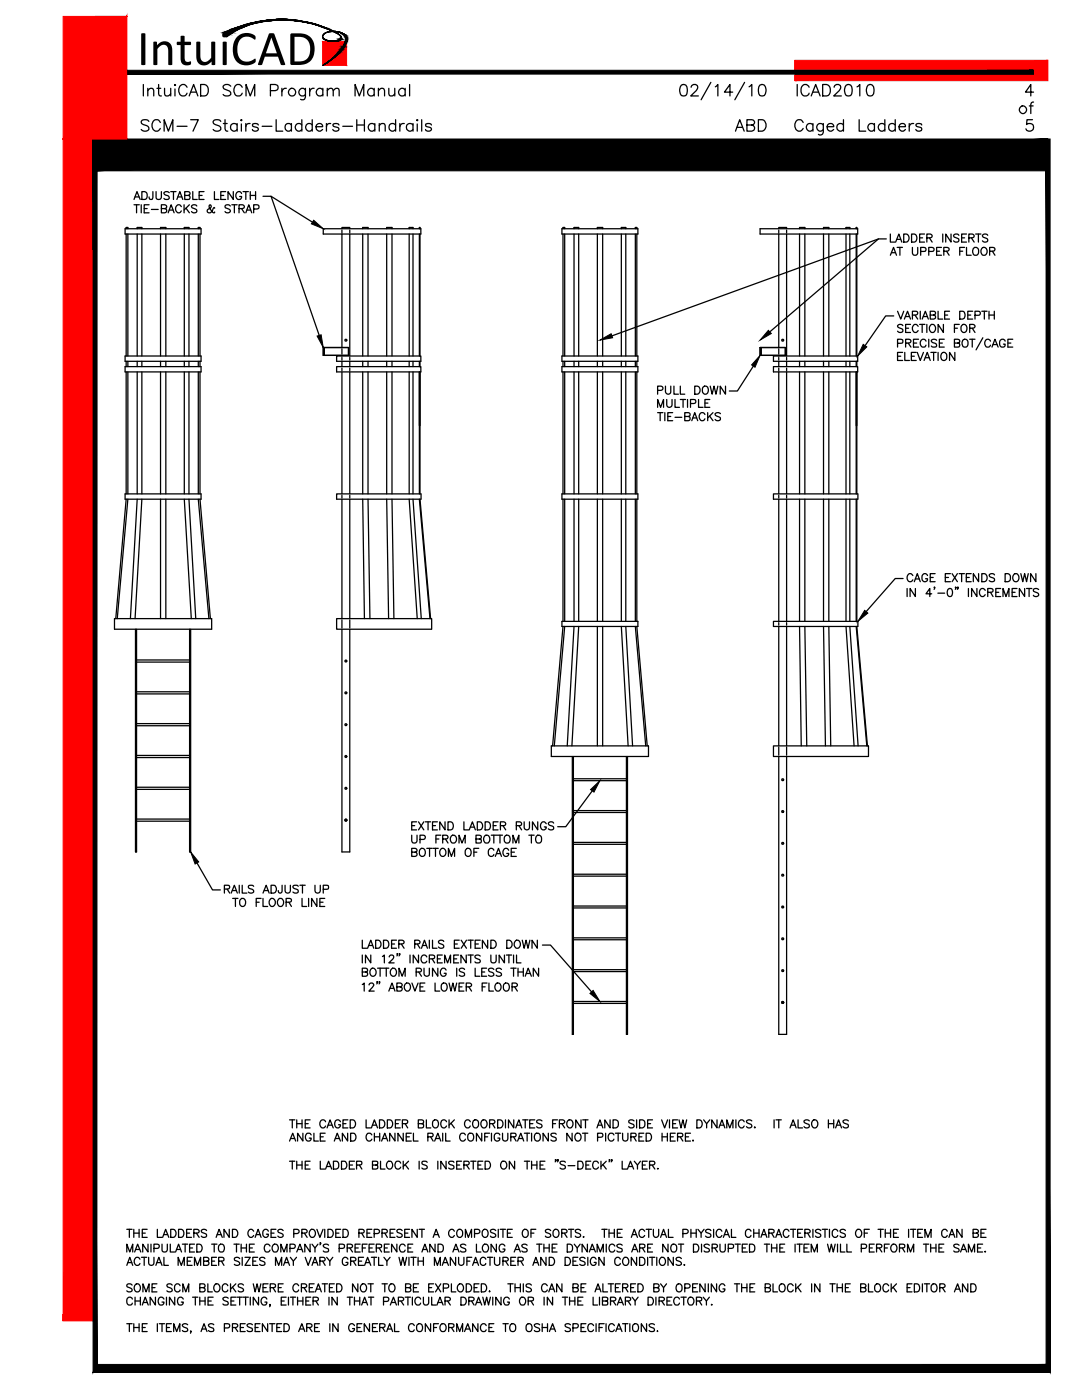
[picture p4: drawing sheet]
<svg xmlns="http://www.w3.org/2000/svg" width="216mm" height="279mm" viewBox="0 0 216 279" stroke-linecap="round" stroke-linejoin="round" font-family="sans-serif">
<defs><g id="words">
<text font-size="10" x="27.3" y="13">IntuiCAD</text>
</g></defs>
<!-- layer: S-HTCH -->
<g fill="none" stroke="#000" stroke-width=".25">
<path d="M25 45.6h15.1v1.1h-15.1zM25.2 45.6v-.2h.3v.2M25.2 46.7v24.3M25.5 46.7v24.3M27.4 45.6v-.2h.9v.2M27.4 46.7v24.3M28.3 46.7v24.3M32 45.6v-.2h1.1v.2M32 46.7v24.3M33.1 46.7v24.3M36.8 45.6v-.2h.9v.2M36.8 46.7v24.3"/>
<path d="M37.7 46.7v24.3M39.6 45.6v-.2h.3v.2M39.6 46.7v24.3M39.9 46.7v24.3M64.5 45.6h19.5v1.1h-19.5zM68.2 45.6v-.2h1.6v.2M68.2 45.9v.6M68.2 46.7v22.7M69.8 45.9v.6M69.8 46.7v24.3M72.4 45.6v-.2h1v.2M72.4 46.7v24.3"/>
<path d="M73.4 46.7v24.3M77.2 45.6v-.2h1v.2M77.2 46.7v24.3M78.2 46.7v24.3M81.6 45.6v-.2h.8v.2M81.6 46.7v24.3M82.4 46.7v24.3M83.7 45.6v-.2h.1v.2M83.7 46.7v24.3M83.8 46.7v24.3M112.1 45.6h15.2v1.1h-15.2zM112.3 45.6v-.2h.4v.2"/>
<path d="M112.3 46.7v24.3M112.7 46.7v24.3M114.5 45.6v-.2h1v.2M114.5 46.7v24.3M115.5 46.7v24.3M119.2 45.6v-.2h1.1v.2M119.2 46.7v24.3M120.3 46.7v24.3M124 45.6v-.2h.9v.2M124 46.7v24.3M124.9 46.7v24.3M126.8 45.6v-.2h.3v.2"/>
<path d="M126.8 46.7v24.3M127.1 46.7v24.3M151.7 45.6h19.4v1.1h-19.4zM155.4 45.6v-.2h1.6v.2M155.4 45.9v.6M155.4 46.7v22.7M157 45.9v.6M157 46.7v24.3M159.5 45.6v-.2h1.1v.2M159.5 46.7v24.3M160.6 46.7v24.3M164.3 45.6v-.2h1.1v.2"/>
<path d="M164.3 46.7v24.3M165.4 46.7v24.3M168.8 45.6v-.2h.8v.2M168.8 46.7v24.3M169.6 46.7v24.3M170.8 45.6v-.2h.2v.2M170.8 46.7v24.3M171 46.7v24.3M25 73.2h15.1v1h-15.1zM25 71h15.1v1.1h-15.1zM25.2 72.1v1.1M25.2 74.2v24.4"/>
<path d="M25.5 72.1v1.1M25.5 74.2v24.4M27.4 72.1v1.1M27.4 74.2v24.4M28.3 72.1v1.1M28.3 74.2v24.4M32 72.1v1.1M32 74.2v24.4M33.1 72.1v1.1M33.1 74.2v24.4M36.8 72.1v1.1M36.8 74.2v24.4"/>
<path d="M37.7 72.1v1.1M37.7 74.2v24.4M39.6 72.1v1.1M39.6 74.2v24.4M39.9 72.1v1.1M39.9 74.2v24.4M64.5 69.4v1.5h5M64.5 69.4h5v1.5M64.7 69.4v1.5M67.2 73.2h16.8v1h-16.8zM67.2 71h16.8v1.1h-16.8zM68.2 69.6v1.1"/>
<path d="M68.2 70.9v.1M68.2 71.3v.6M68.2 72.1v1.1M68.2 73.5v.5M68.2 74.2v24.4M68.9 67.7h.3v.3h-.3zM69.8 71.3v.6M69.8 72.1v1.1M69.8 73.5v.5M69.8 74.2v24.4M72.4 72.1v1.1M72.4 74.2v24.4"/>
<path d="M73.4 72.1v1.1M73.4 74.2v24.4M77.2 72.1v1.1M77.2 74.2v24.4M78.2 72.1v1.1M78.2 74.2v24.4M81.6 72.1v1.1M81.6 74.2v24.4M82.4 72.1v1.1M82.4 74.2v24.4M83.7 72.1v1.1M83.7 74.2v24.4"/>
<path d="M83.8 72.1v1.1M83.8 74.2v24.4M112.1 73.2h15.2v1h-15.2zM112.1 71h15.2v1.1h-15.2zM112.3 72.1v1.1M112.3 74.2v24.4M112.7 72.1v1.1M112.7 74.2v24.4M114.5 72.1v1.1M114.5 74.2v24.4M115.5 72.1v1.1M115.5 74.2v24.4"/>
<path d="M119.2 72.1v1.1M119.2 74.2v24.4M120.3 72.1v1.1M120.3 74.2v24.4M124 72.1v1.1M124 74.2v24.4M124.9 72.1v1.1M124.9 74.2v24.4M126.8 72.1v1.1M126.8 74.2v24.4M127.1 72.1v1.1M127.1 74.2v24.4"/>
<path d="M151.7 69.4v1.5h5M151.7 69.4h5v1.5M151.9 69.4v1.5M154.3 73.2h16.8v1h-16.8zM154.3 71h16.8v1.1h-16.8zM155.4 69.6v1.1M155.4 70.9v.1M155.4 71.3v.6M155.4 72.1v1.1M155.4 73.5v.5M155.4 74.2v24.4M156 67.7h.3v.3h-.3z"/>
<path d="M157 71.3v.6M157 72.1v1.1M157 73.5v.5M157 74.2v24.4M159.5 72.1v1.1M159.5 74.2v24.4M160.6 72.1v1.1M160.6 74.2v24.4M164.3 72.1v1.1M164.3 74.2v24.4M165.4 72.1v1.1M165.4 74.2v24.4"/>
<path d="M168.8 72.1v1.1M168.8 74.2v24.4M169.6 72.1v1.1M169.6 74.2v24.4M170.8 72.1v1.1M170.8 74.2v24.4M171 72.1v1.1M171 74.2v24.4M25 98.6h15.1v1h-15.1zM25.2 99.6l-2.1 23.9M25.5 99.6l-2.1 23.9M27.4 99.6l-1.4 23.9"/>
<path d="M28.3 99.6l-1.3 23.9M32 99.6v23.9M33.1 99.6v23.9M36.8 99.6l1.4 23.9M37.7 99.6l1.4 23.9M39.6 99.6l2.1 23.9M39.9 99.6l2.1 23.9M68.2 98.9v.5M68.2 99.6v23.9M69.8 98.9v.5M69.8 99.6v23.9M72.4 99.6l.3 23.9"/>
<path d="M73.4 99.6l.4 23.9M77.2 99.6l.3 23.9M78.2 99.6l.4 23.9M81.6 99.6l1.7 23.9M82.4 99.6l1.7 23.9M83.7 99.6l2.1 23.9M83.8 99.6l2.1 23.9M84 98.6h-16.8v1h16.8M84 98.6v1M112.1 98.6h15.2v1h-15.2zM112.3 99.6v24.4M112.7 99.6v24.4"/>
<path d="M114.5 99.6v24.4M115.5 99.6v24.4M119.2 99.6v24.4M120.3 99.6v24.4M124 99.6v24.4M124.9 99.6v24.4M126.8 99.6v24.4M127.1 99.6v24.4M155.4 98.9v.5M155.4 99.6v24.4M157 98.9v.5M157 99.6v24.4"/>
<path d="M159.5 99.6v24.4M160.6 99.6v24.4M164.3 99.6v24.4M165.4 99.6v24.4M168.8 99.6v24.4M169.6 99.6v24.4M170.8 99.6v24.4M171 99.6v24.4M171.1 98.6h-16.8v1h16.8M171.2 98.6v1M22.8 123.5h19.4v2.1h-19.4zM27 125.6v44.4h.2v-44.4"/>
<path d="M27.2 138.5h10.6M27.2 138.1h10.6M27.2 132.1h10.6M27.2 131.7h10.6M37.8 125.6v44.4h.2v-44.4M68.2 125.6v44.4h1.6v-44.4M68.2 123.7v1.6M68.9 138.1h.3v.3h-.3zM68.9 131.8h.3v.3h-.3zM69.8 123.7v1.6M86.1 123.5h-18.9v2.1h18.9M86.1 123.5v2.1"/>
<path d="M112.1 124h15.2v1h-15.2zM112.3 125l-2 23.9M112.7 125l-2.1 23.9M114.5 125l-1.3 23.9M115.5 125l-1.4 23.9M119.2 125v23.9M120.3 125v23.9M124 125l1.3 23.9M124.9 125l1.3 23.9M126.8 125l2 23.9M127.1 125l2 23.9M155.4 124.3v.5"/>
<path d="M155.4 125v23.9M157 124.3v.5M157 125v23.9M159.5 125l.4 23.9M160.6 125l.4 23.9M164.3 125l.4 23.9M165.4 125l.4 23.9M168.8 125l1.6 23.9M169.6 125l1.6 23.9M170.8 125l2.2 23.9M171 125l2.1 23.9M171.1 124h-16.8v1h16.8"/>
<path d="M171.2 124v1M27.2 157.5h10.6M27.2 157.1h10.6M27.2 151.2h10.6M27.2 150.8h10.6M27.2 144.8h10.6M27.2 144.4h10.6M68.9 157.2h.3v.3h-.3zM68.9 150.8h.3v.3h-.3zM68.9 144.5h.3v.3h-.3zM110 148.9h19.4v2.1h-19.4zM114.2 151v55.4h.2v-55.4"/>
<path d="M114.4 155.8h10.6M114.4 155.4h10.6M125 151v55.4h.2v-55.4M155.4 151v55.4h1.6v-55.4M155.4 149.1v1.6M156 155.5h.3v.3h-.3zM157 149.1v1.6M173.3 148.9h-19v2.1h19M173.3 148.9v2.1M27.2 163.9h10.6M27.2 163.5h10.6M68.9 163.5h.3v.3h-.3z"/>
<path d="M114.4 174.9h10.6M114.4 174.5h10.6M114.4 168.5h10.6M114.4 168.1h10.6M114.4 162.2h10.6M114.4 161.8h10.6M156 174.5h.3v.3h-.3zM156 168.2h.3v.3h-.3zM156 161.8h.3v.3h-.3zM114.4 199.9h10.6M114.4 193.9h10.6M114.4 193.5h10.6"/>
<path d="M114.4 187.6h10.6M114.4 187.2h10.6M114.4 181.2h10.6M114.4 180.8h10.6M156 199.9h.3v.3h-.3zM156 193.6h.3v.3h-.3zM156 187.2h.3v.3h-.3zM156 180.9h.3v.3h-.3zM114.4 200.3h10.6"/>
</g>
<!-- layer: S-TEXT -->
<g fill="none" stroke="#000" stroke-width=".25">
<path d="M26.7 39.8l.6-1.6 .7 1.6M27 39.3h.7M28.3 38.2h.6a.84 .84 0 0 1 .5 .8 .84 .84 0 0 1-.5 .8h-.6zM30.5 38.2l-.1 1.6h-.5l-.2-.5M31.1 38.2v1.2a.54 .54 0 0 0 .6 .4 .54 .54 0 0 0 .5-.4v-1.2M33.8 38.5a.6 .6 0 0 0-1.1 .1l.3 .3 .6 .2 .2 .3v.2l-.4 .2h-.5l-.2-.2M34.1 38.2h1M34.6 38.2v1.6M35.3 39.8l.6-1.6 .6 1.6M35.5 39.3h.8M36.9 39l.9-.1 .1-.2-.1-.3-.9-.2v1.6h.9l.1-.5-.1-.3h-.3M38.5 38.2v1.6h.9"/>
<path d="M39.7 39h.6M40.7 38.2h-1v1.6h1M42.8 38.2v1.6h.9M44.1 39h.5M45 38.2h-.9v1.6h.9M46.6 38.2v1.6l-1.1-1.6v1.6M48.2 38.6a.59 .59 0 0 0-.7-.4 .59 .59 0 0 0-.4 .6v.4a.57 .57 0 0 0 .5 .6 .57 .57 0 0 0 .6-.6h-.4M48.5 38.2h1.1M49.1 38.2v1.6M49.9 38.2v1.6M49.9 39h1.1M51 38.2v1.6"/>
<path d="M52.5 39.2h1.6l9.6 27.7M54.1 39.2l8.2 5.1M26.7 40.9h1.1M27.2 40.9v1.6M28.2 40.9v1.6M28.8 41.6h.6M29.7 40.9h-.9v1.6h.9M30.2 41.8h1.4M32.2 41.6l.9-.1 .2-.3-.4-.3h-.7v1.6h.7l.3-.2 .1-.4-.4-.3M33.6 42.5l.5-1.6 .6 1.6M33.8 41.9h.7M36.2 41.2a.59 .59 0 0 0-.7-.3 .59 .59 0 0 0-.5 .6v.4a.59 .59 0 0 0 .5 .6 .59 .59 0 0 0 .7-.4"/>
<path d="M36.7 40.9v1.6M37.1 41.5l.7 1M37.8 40.9l-1.1 1M39.3 41.1a.59 .59 0 0 0-.6-.3 .59 .59 0 0 0-.5 .4l.2 .3 .7 .3 .2 .4a.65 .65 0 0 1-1.1 0M42.8 41.5v-.1l-.2 .1-.5 .9-.5 .1-.2-.2v-.4l.6-.4 .1-.3-.2-.3-.2 .2a1.81 1.81 0 0 0 1.1 1.4v-.2M46 41.1a.54 .54 0 0 0-.7-.3 .54 .54 0 0 0-.4 .6l.9 .4 .2 .4a.65 .65 0 0 1-1.1 0M46.3 40.9h1M46.8 40.9v1.6M47.7 41.6l.9-.1 .2-.3-.4-.3h-.7v1.6M48.2 41.6l.6 .9M49.1 42.5l.5-1.6 .6 1.6M49.3 41.9h.7"/>
<path d="M50.6 41.7l.9-.1 .1-.6-.3-.1h-.7v1.6M175.3 47.7l-53.2 19.3M176.9 47.7h-1.6l-21.7 18.5M177.7 46.7v1.6h.9M177.7 50.9l.6-1.5 .6 1.5M177.9 50.4h.7M178.7 48.3l.7-1.6 .5 1.6M179 47.8h.7M179 49.4h1.1M179.6 49.4v1.5M180.3 46.7h.5a.85 .85 0 0 1 .6 .8 .85 .85 0 0 1-.6 .8h-.5zM181.9 46.7h.5a.88 .88 0 0 1 .6 .8 .88 .88 0 0 1-.6 .8h-.5z"/>
<path d="M182.1 49.4v1.1a.54 .54 0 0 0 .5 .4 .54 .54 0 0 0 .5-.4v-1.1M183.5 47.5h.6M183.7 50.2l.9-.1 .2-.2-.1-.4-1-.1v1.5M184.5 46.7h-1v1.6h1M184.9 47.5l.9-.1 .2-.4-.4-.3h-.7v1.6M185.3 50.2h.7a.4 .4 0 0 0 .4-.4 .4 .4 0 0 0-.4-.4h-.7v1.5M185.4 47.5l.6 .8M186.9 50.1h.6M187.9 49.4h-1v1.5h1M188.1 46.7v1.6M188.3 50.1h.9l.2-.3-.1-.3-1-.1v1.5M188.9 50.1l.5 .8"/>
<path d="M189.8 46.7v1.6l-1.1-1.6v1.6M191.3 47a.59 .59 0 0 0-.5-.3 .59 .59 0 0 0-.5 .4l.1 .2 .9 .4a.41 .41 0 0 1-.3 .6h-.3l-.4-.2M191.5 50.1h.6M191.9 47.5h.6M192.5 49.4h-1v1.5M192.9 46.7h-1v1.6h1M192.9 49.4v1.5h.9M193.3 47.5l.9-.1 .2-.4-.4-.3h-.7v1.6M193.8 47.5l.6 .8M194.2 49.6l.3-.2a.78 .78 0 0 1 .8 .8 .78 .78 0 0 1-.8 .7l-.3-.2-.1-.4zM194.7 46.7h1M195.2 46.7v1.6"/>
<path d="M195.9 49.6a.59 .59 0 0 1 .7-.2 .59 .59 0 0 1 .4 .6v.3a.61 .61 0 0 1-.7 .7 .61 .61 0 0 1-.6-.7zM197.1 47a.59 .59 0 0 0-.6-.3 .59 .59 0 0 0-.5 .4l.2 .2 .8 .3 .1 .5a.65 .65 0 0 1-1.1 0M197.5 50.1h.9l.1-.3-.1-.3-.9-.1v1.5M198 50.1l.5 .8M131.2 77.9l.9-.1 .2-.4-.4-.3h-.7v1.6M132.8 77.1v1.1a.53 .53 0 0 0 .5 .5 .53 .53 0 0 0 .5-.5v-1.1M133 79.7v1.1a.53 .53 0 0 0 .6 .5 .53 .53 0 0 0 .5-.5v-1.1M134.5 77.1v1.6h.9M134.7 79.7v1.6h.9M135.7 77.1v1.6h.9M135.7 79.7h1.1M136.3 79.7v1.6"/>
<path d="M137.2 79.7v1.6M138.6 77.1h.5a.85 .85 0 0 1 .6 .8 .85 .85 0 0 1-.6 .8h-.5zM139.4 79.7v1.6h.9M140.3 77.3a.59 .59 0 0 1 .6-.2 .59 .59 0 0 1 .4 .6v.3a.6 .6 0 0 1-.6 .7 .6 .6 0 0 1-.5-.7zM141.6 79.7h-.9v1.6h.9M141.7 77.1l.4 1.6 .4-1.6 .4 1.6 .3-1.6M144.8 77.1v1.6l-1.1-1.6v1.6M150.3 73.1l-3.2 4.9h-1.6M178.3 63h-1.6l-4.1 6M179.1 62.1l.6 1.6 .6-1.6M179.1 68.5h.9l.1-.7-1-.1v1.6M179.1 71.1h.6"/>
<path d="M180.1 70.3h-1v1.6h1M180.2 65a.59 .59 0 0 0-.6-.3 .59 .59 0 0 0-.5 .4l.3 .3 .7 .3 .1 .4a.65 .65 0 0 1-1.1 0M180.5 63.7l.6-1.6 .6 1.6M180.5 70.3v1.6h1M180.7 68.5l.9-.1 .2-.2-.1-.4-1-.1v1.6M180.7 63.2h.8M180.7 65.5h.6M181.2 68.5l.6 .8M181.7 64.7h-1v1.7h1M181.8 71.1h.6M182.1 62.9l.9-.1 .1-.3-.1-.3-.9-.1v1.6M182.3 68.5h.6"/>
<path d="M182.6 62.9l.5 .8M182.8 70.3h-1v1.6h1M183 70.3l.6 1.6 .7-1.6M183.2 65.1a.59 .59 0 0 0-.7-.4 .59 .59 0 0 0-.4 .6v.4a.59 .59 0 0 0 .4 .6 .59 .59 0 0 0 .7-.3M183.3 67.7h-1v1.6h1M183.5 64.7h1.1M183.6 62.1v1.6M184 63.7l.6-1.6 .6 1.6M184 64.7v1.7M184.3 63.2h.7M184.4 71.9l.6-1.6 .6 1.6M184.6 71.4h.8"/>
<path d="M184.8 68.1a.59 .59 0 0 0-.7-.4 .59 .59 0 0 0-.5 .6v.4a.59 .59 0 0 0 .5 .6 .59 .59 0 0 0 .7-.4M184.9 64.7v1.7M185.3 67.7v1.6M185.6 62.9l.9-.1 .2-.3-.2-.3-.9-.1v1.6h.7l.4-.3a.39 .39 0 0 0-.4-.5M185.7 64.8a.8 .8 0 0 1 1 .6 .8 .8 0 0 1-.5 1 .84 .84 0 0 1-.8-.6 .84 .84 0 0 1 .3-1zM185.7 70.3h1.1M186.3 70.3v1.6M186.9 67.9a.6 .6 0 0 0-1.1 .2l.3 .3 .7 .2 .1 .2-.1 .4-.6 .1-.4-.2M187.2 62.1v1.6h.9M187.2 70.3v1.6M187.4 68.5h.6M187.9 70.6a.57 .57 0 0 1 .6-.3 .57 .57 0 0 1 .4 .7 .69 .69 0 0 1-.7 .9l-.3-.2-.2-.4z"/>
<path d="M188.2 64.7v1.7l-1-1.7v1.7M188.4 67.7h-1v1.6h1M188.5 62.9h.6M189.5 62.1h-1v1.6h1M190.4 68.5l1-.1 .1-.2-.1-.4-1-.1v1.6l1-.1 .1-.4-.1-.3h-.3M190.4 65.5h.6M190.5 70.3v1.6l-1-1.6v1.6M191.4 64.7h-1v1.7M191.5 62.1h.6a.84 .84 0 0 1 .5 .8 .84 .84 0 0 1-.5 .8h-.6zM191.9 65l.2-.2a.76 .76 0 0 1 .8 .4 .76 .76 0 0 1-.1 .9 .57 .57 0 0 1-.7 .2 .57 .57 0 0 1-.3-.6zM192.1 67.9a.59 .59 0 0 1 .7-.2 .59 .59 0 0 1 .4 .6v.4a.59 .59 0 0 1-.6 .6 .59 .59 0 0 1-.6-.6zM193.1 62.9h.6"/>
<path d="M193.5 65.5l.9-.1 .1-.4-.3-.3h-.7v1.7M193.5 67.7h1M194 65.5l.5 .9M194 67.7v1.6M194.1 62.1h-1v1.6h1M194.5 62.9h.7a.4 .4 0 0 0 .4-.4 .4 .4 0 0 0-.4-.4h-.7v1.6M195.9 62.1h1.1M196.1 67.4l-1.3 2.4M196.4 62.1v1.6M197.3 62.9h1.1M197.3 62.1v1.6M197.6 68.1a.59 .59 0 0 0-.6-.4 .59 .59 0 0 0-.5 .6v.4a.59 .59 0 0 0 .5 .6 .59 .59 0 0 0 .6-.4"/>
<path d="M197.9 69.3l.6-1.6 .7 1.6M198.1 68.8h.8M198.4 62.1v1.6M200.6 68.1a.56 .56 0 0 0-.7-.4 .56 .56 0 0 0-.4 .6v.4a.56 .56 0 0 0 .4 .6 .56 .56 0 0 0 .7-.4v-.2h-.4M201.1 68.5h.6M202.1 67.7h-1v1.6h1M131.2 81.3v-1.6l.6 1.6 .6-1.6v1.6M131.2 82.4h1.1M131.7 82.4v1.6M132.7 82.4v1.6M133.3 83.1h.5M134.2 82.4h-.9v1.6h.9"/>
<path d="M134.7 83.3h1.3M136.6 83.1l1-.1 .1-.5-.3-.1h-.8v1.6h.8a.43 .43 0 0 0 .3-.5 .43 .43 0 0 0-.3-.4M137.8 80.5l.9-.1 .1-.2-.1-.4-.9-.1v1.6M138 84l.6-1.6 .6 1.6M138.2 83.4h.8M140.7 82.7a.59 .59 0 0 0-.7-.4 .59 .59 0 0 0-.5 .6v.4a.59 .59 0 0 0 .5 .7 .59 .59 0 0 0 .7-.4M140.7 80.4h.6M141.2 82.4v1.6M141.6 83l.7 1M142.3 82.4l-1.1 1M143.7 82.6a.6 .6 0 0 0-1 .1l.3 .3 .7 .3v.4a.65 .65 0 0 1-1 0M180.2 115.5h-1.6l-5.8 6.6"/>
<path d="M181 117.4v1.7M182.1 114.9a.59 .59 0 0 0-.6-.4 .59 .59 0 0 0-.5 .6v.4a.59 .59 0 0 0 .5 .6 .59 .59 0 0 0 .6-.4M182.4 116.1l.6-1.6 .6 1.6M182.7 117.4v1.7l-1.1-1.7v1.7M182.7 115.5h.7M185.1 114.9a.57 .57 0 0 0-.7-.4 .57 .57 0 0 0-.4 .6 .69 .69 0 0 0 .7 1 .45 .45 0 0 0 .4-.6h-.4M185.6 115.2h.6M185.9 118.5h-1.1l.7-1.1v1.7M186.5 117.2h-.1h.1l-.1 .4M186.6 114.5h-1v1.6h1M187.1 118.4h1.4M188.6 115.2h.7"/>
<path d="M189.3 117.5a.47 .47 0 0 1 .7 .2l.1 .4a.7 .7 0 0 1-.6 1 .99 .99 0 0 1-.2-1.6zM189.6 114.5h-1v1.6h1M190 114.5l1 1.6M190.7 117.2h-.1h.1l-.1 .4M191 114.5l-1 1.6M191.2 117.2h-.2h.2l-.2 .4M191.4 114.5h1M191.9 114.5v1.6M192.8 115.2h.6M193.2 117.4v1.7M193.8 114.5h-1v1.6h1M194.9 117.4v1.7l-1-1.7v1.7"/>
<path d="M195.3 114.5v1.6l-1.1-1.6v1.6M195.9 114.5a.87 .87 0 0 1 1 .4 .87 .87 0 0 1-.2 1.1l-.8 .1zM196.6 117.8a.59 .59 0 0 0-.7-.4 .59 .59 0 0 0-.5 .6v.4a.59 .59 0 0 0 .5 .7 .59 .59 0 0 0 .7-.4M197.1 118.2l.9-.1 .1-.5-.3-.2h-.7v1.7M197.6 118.2l.5 .9M198.4 114.7a.59 .59 0 0 0-.5-.2 .59 .59 0 0 0-.5 .4l.2 .2 .7 .3 .1 .5a.71 .71 0 0 1-1 0M198.7 118.2h.6M199.7 117.4h-1v1.7h1M200.1 119.1v-1.7l.6 1.7 .6-1.7v1.7M200.6 114.5h.5a.88 .88 0 0 1 .5 .8 .88 .88 0 0 1-.5 .8h-.5zM202 118.2h.6M202.4 114.6a.8 .8 0 0 1 .9 .5 .8 .8 0 0 1-.5 1 .84 .84 0 0 1-.7-.6 .84 .84 0 0 1 .3-.9z"/>
<path d="M202.9 117.4h-.9v1.7h.9M203.7 114.5l.4 1.6 .4-1.6 .3 1.6 .4-1.6M204.5 117.4v1.7l-1.1-1.7v1.7M204.8 117.4h1.1M205.3 117.4v1.7M206.7 114.5v1.6l-1.1-1.6v1.6M207.2 117.7a.6 .6 0 0 0-1 .1v.2l1 .4v.4a.65 .65 0 0 1-1 0M118.2 157.8l-5.3 7.2h-1.6M39.3 172.2l3.1 5.4h1.6M44.8 177.4l.9-.1 .1-.2-.1-.4h-.9v1.5M45.3 177.4l.5 .8M46.1 178.2l.7-1.5 .6 1.5"/>
<path d="M46.4 177.7h.7M46.4 179.3h1.1M47 179.3v1.6M47.7 176.7v1.5M48.1 179.4a.76 .76 0 0 1 .9 .3 .76 .76 0 0 1-.1 1 .57 .57 0 0 1-.7 .2 .57 .57 0 0 1-.4-.6 .79 .79 0 0 1 .3-.9zM48.3 176.7v1.5h1M50.6 176.9l-.4-.2h-.5l-.1 .2 .1 .4 .8 .3 .1 .4a.73 .73 0 0 1-1 0M52.1 179.3h-1v1.6M52.5 178.2l.6-1.5 .6 1.5M52.5 179.3v1.6h.9M52.7 177.7h.8M54 179.4a.8 .8 0 0 1 1 .5 .8 .8 0 0 1-.5 1 .84 .84 0 0 1-.8-.6 .84 .84 0 0 1 .3-.9z"/>
<path d="M54.1 176.7h.5a.82 .82 0 0 1 .6 .8 .82 .82 0 0 1-.6 .7h-.5zM55.7 179.4a.8 .8 0 0 1 .9 .5 .8 .8 0 0 1-.5 1 .84 .84 0 0 1-.8-.6 .84 .84 0 0 1 .4-.9zM56.3 176.7l-.1 1.4-.2 .1h-.3l-.2-.5M56.9 176.7v1.1a.53 .53 0 0 0 .5 .4 .53 .53 0 0 0 .5-.4v-1.1M59.5 176.9l-.3-.2h-.6l-.2 .2 .2 .4 .9 .3v.4a.71 .71 0 0 1-1.1 0M59.8 176.7h1.1M60.3 179.3v1.6h.9M60.4 176.7v1.5M61.6 179.3v1.6M62.9 176.7v1.1a.53 .53 0 0 0 .5 .4 .53 .53 0 0 0 .5-.4v-1.1M63.2 179.3v1.6l-1-1.6v1.6M64.5 177.5l.9-.1 .1-.6-1-.1v1.5"/>
<path d="M64.8 179.3h-1v1.6h1M82.2 166.7v1.1a.54 .54 0 0 0 .5 .5 .54 .54 0 0 0 .5-.5v-1.1M82.2 170.1l.8-.1 .2-.2-.1-.3-.3-.2h-.6v1.6h.6l.3-.2 .1-.3-.4-.3M82.2 164.8h.5M83.1 164h-.9v1.6h.9M83.5 164l1.1 1.6M83.8 167.5l.9-.1 .2-.2-.2-.4-.9-.1v1.5M83.8 169.6l.2-.2a.78 .78 0 0 1 .9 .3 .78 .78 0 0 1-.2 1 .59 .59 0 0 1-.6 .2 .59 .59 0 0 1-.4-.6zM84.6 164l-1.1 1.6M84.9 164h1M85.2 169.3h1M85.4 164v1.6"/>
<path d="M85.7 169.3v1.6M86.3 164.8h.6M86.4 169.3h1M86.9 169.3v1.6M87 167.4h.6M87.3 164h-1v1.6h1M88 166.7h-1v1.5M88 169.4a.8 .8 0 0 1 1 .5 .8 .8 0 0 1-.5 1 .84 .84 0 0 1-.8-.6 .84 .84 0 0 1 .3-.9zM88.3 167.4h1l.1-.4-.4-.3h-.7v1.5M88.8 164v1.6l-1.1-1.6v1.6M88.9 167.4l.5 .8M89.4 164h.5a.88 .88 0 0 1 .6 .8 .88 .88 0 0 1-.6 .8h-.5z"/>
<path d="M89.5 170.9v-1.6l.6 1.6 .6-1.6v1.6M90 166.9a.59 .59 0 0 1 .7-.2 .59 .59 0 0 1 .4 .6v.4a.61 .61 0 0 1-.6 .6 .61 .61 0 0 1-.6-.6zM91.6 168.2v-1.5l.6 1.5 .6-1.5v1.5M92.6 164v1.6h.9M92.9 169.6l.2-.2a.78 .78 0 0 1 .9 .3 .78 .78 0 0 1-.1 1 .59 .59 0 0 1-.7 .2 .59 .59 0 0 1-.4-.6zM93.6 165.6l.7-1.6 .6 1.6M93.9 165.1h.7M94.6 170.1h.6M95 167.4h.9l.1-.6-.3-.1h-.7v1.5l1-.1v-.5l-.3-.2M95.2 164a.87 .87 0 0 1 1 .5 .87 .87 0 0 1-.2 1l-.8 .1zM95.5 169.3h-.9v1.6M96.7 166.9a.59 .59 0 0 1 .6-.2 .59 .59 0 0 1 .4 .6v.4a.61 .61 0 0 1-.6 .6 .61 .61 0 0 1-.6-.6z"/>
<path d="M96.8 164h.6a.88 .88 0 0 1 .5 .8 .88 .88 0 0 1-.5 .8h-.6zM98 166.7h1.1M98.4 164.8h.6M98.5 169.7a.57 .57 0 0 0-.6-.4 .57 .57 0 0 0-.5 .6 .69 .69 0 0 0 .8 1l.3-.4M98.5 166.7v1.5M98.8 170.9l.7-1.6 .6 1.6M99.1 170.4h.8M99.2 166.7h1.1M99.4 164h-1v1.6h1M99.8 166.7v1.5M99.9 164.8l.8-.1 .2-.3-.4-.4h-.6v1.6M100.4 164.8l.5 .8"/>
<path d="M100.7 166.9a.59 .59 0 0 1 .7-.2 .59 .59 0 0 1 .4 .6v.4a.59 .59 0 0 1-.6 .6 .59 .59 0 0 1-.6-.6zM101.5 169.7a.59 .59 0 0 0-.7-.4 .59 .59 0 0 0-.4 .6v.4a.57 .57 0 0 0 .5 .6 .57 .57 0 0 0 .6-.6h-.4M102 170.1h.6M102.3 168.2v-1.5l.6 1.5 .6-1.5v1.5M103 164.8l.9-.1 .2-.3-.4-.4h-.7v1.6M103 169.3h-1v1.6h1M103.5 164.8l.6 .8M104.6 164v1.2l.1 .2 .4 .2a.5 .5 0 0 0 .5-.4v-1.2M105.5 166.7h1.1M106 166.7v1.5M107 166.9l.3-.2a.78 .78 0 0 1 .8 .8 .78 .78 0 0 1-.8 .7l-.3-.2-.1-.3zM107.3 164v1.6l-1.1-1.6v1.6"/>
<path d="M109 164.4a.59 .59 0 0 0-.7-.4 .59 .59 0 0 0-.4 .6v.4a.57 .57 0 0 0 .5 .6 .57 .57 0 0 0 .6-.6h-.4M110.5 164.3a.59 .59 0 0 0-.6-.3 .59 .59 0 0 0-.5 .4l.2 .2 .7 .3 .2 .5a.71 .71 0 0 1-1.1 0M51.1 180.1h.6M57.1 180.1l.9-.1 .1-.5-.3-.2h-.7v1.6M57.6 180.1l.6 .8M63.8 180.1h.7M72.3 187.6v1.6h.9M72.3 194l.9-.1 .1-.2-.1-.4-.9-.1v1.6l.9-.1 .1-.4-.3-.3M72.3 196.5l.4-.3v1.6M72.3 190.6v1.6M73.3 189.2l.7-1.6 .6 1.6M73.6 188.7h.7"/>
<path d="M73.6 196.6l.4-.4h.3l.3 .3-.3 .5-.7 .8h1.1M74 190.6v1.6l-1.1-1.6v1.6M74.1 193.3a.8 .8 0 0 1 1 .5 .8 .8 0 0 1-.5 1 .84 .84 0 0 1-.8-.6 .84 .84 0 0 1 .3-.9zM75 187.6h.5a.85 .85 0 0 1 .5 .8 .85 .85 0 0 1-.5 .8h-.5zM75.3 196h-.1h.1l-.1 .4M75.3 193.2h1.1M75.8 196h-.2h.2l-.2 .4M75.8 193.2v1.6M76.3 190.9l.4-.3v1.6M76.5 187.6h.6a.88 .88 0 0 1 .5 .8 .88 .88 0 0 1-.5 .8h-.6zM76.5 193.2h1.1M77.1 193.2v1.6"/>
<path d="M77.6 197.8l.6-1.6 .6 1.6M77.7 191l.3-.4h.3l.3 .3-.3 .5-.7 .8h1M77.8 197.2h.8M78.1 188.4h.6M78.2 193.3a.77 .77 0 0 1 .9 .4 .77 .77 0 0 1-.2 .9 .59 .59 0 0 1-.6 .2 .59 .59 0 0 1-.4-.6l.1-.6zM79.1 187.6h-1v1.6h1M79.2 196.9h.9l.1-.4-.3-.3h-.7v1.6h.7l.3-.2v-.4l-.3-.3M79.3 190.4h-.1h.1l-.1 .4M79.6 188.4l.9-.1 .1-.4-.4-.3h-.6v1.6M79.6 194.8v-1.6l.6 1.6 .6-1.6v1.6M79.8 190.4h-.2h.2l-.2 .4M80.1 188.4l.5 .8"/>
<path d="M80.8 196.4a.59 .59 0 0 1 .7-.2 .59 .59 0 0 1 .4 .6v.4a.62 .62 0 0 1-.6 .6 .62 .62 0 0 1-.6-.6zM81.8 190.6v1.6M82.2 196.2l.6 1.6 .6-1.6M82.7 188.4l.9-.1 .2-.4-.4-.3h-.7v1.6M83 194l.9-.1 .2-.3-.4-.4h-.7v1.6M83.3 188.4l.5 .8M83.5 190.6v1.6l-1-1.6v1.6M83.6 194l.5 .8M83.8 196.9h.6M84.1 189.2l.6-1.6 .6 1.6M84.3 188.7h.8M84.6 193.2v1.2a.53 .53 0 0 0 .5 .4 .53 .53 0 0 0 .6-.4v-1.2"/>
<path d="M84.8 196.2h-1v1.6h1M85.2 191a.59 .59 0 0 0-.7-.4 .59 .59 0 0 0-.5 .6v.4a.6 .6 0 0 0 .5 .6 .6 .6 0 0 0 .7-.4M85.7 191.4l.9-.1 .1-.5-.4-.2h-.6v1.6M85.7 187.6v1.6M86.2 191.4l.5 .8M86.3 187.6v1.6h.9M86.8 196.2v1.6h.9M87.3 191.4h.6M87.4 193.2v1.6l-1.1-1.6v1.6M88.2 196.4l.3-.2a.8 .8 0 0 1 .8 .8 .8 .8 0 0 1-.8 .8l-.2-.1a1.08 1.08 0 0 1-.1-1.3zM88.3 190.6h-1v1.6h1M88.5 187.9a.59 .59 0 0 0-.5-.3 .59 .59 0 0 0-.5 .4l.2 .3 .7 .3 .1 .4a.65 .65 0 0 1-1 0"/>
<path d="M88.7 192.2v-1.6l.6 1.6 .6-1.6v1.6M89 193.6a.59 .59 0 0 0-.7-.4 .59 .59 0 0 0-.4 .7v.3a.57 .57 0 0 0 .5 .6 .57 .57 0 0 0 .6-.6h-.4M89.6 196.2l.4 1.6 .4-1.6 .3 1.6 .4-1.6M90.5 191.4h.6M90.7 188.4h.6M91.1 193.2v1.6M91.5 190.6h-1v1.6h1M91.6 196.9h.6M91.6 187.6h-.9v1.6h.9M92 187.6l1.1 1.6M92.6 196.2h-1v1.6h1M92.7 193.5a.59 .59 0 0 0-.6-.3 .59 .59 0 0 0-.5 .4l.2 .3 .8 .3 .1 .4a.73 .73 0 0 1-1.1 0"/>
<path d="M93 190.6v1.6l-1-1.6v1.6M93 196.9h.9l.2-.4-.4-.3h-.7v1.6M93.1 187.6l-1.1 1.6M93.4 187.6h1M93.4 190.6h1M93.5 196.9l.6 .9M93.9 187.6v1.6M93.9 190.6v1.6M94.8 193.2v1.6h.9M94.8 188.4h.6M95.8 187.6h-1v1.6h1M95.8 190.8a.6 .6 0 0 0-1 .2l.1 .2 .8 .3 .1 .2-.1 .4h-.8l-.1-.1"/>
<path d="M96.1 194h.6M96.2 196.9h.6M97.1 193.2h-1v1.6h1M97.2 196.2h-1v1.6M97.3 187.6v1.6l-1-1.6v1.6M97.6 196.2v1.6h.9M97.9 187.6h.6a.85 .85 0 0 1 .5 .8 .85 .85 0 0 1-.5 .8h-.6zM97.9 190.6v1.1a.54 .54 0 0 0 .6 .5 .54 .54 0 0 0 .5-.5v-1.1M98.5 193.5a.59 .59 0 0 0-.5-.3 .59 .59 0 0 0-.5 .4l.1 .3 .8 .3 .1 .4a.73 .73 0 0 1-1 0M98.9 196.4a.59 .59 0 0 1 .7-.2 .59 .59 0 0 1 .4 .6v.4a.62 .62 0 0 1-.6 .6 .62 .62 0 0 1-.7-.6zM100.1 193.5a.54 .54 0 0 0-.7-.3 .54 .54 0 0 0-.4 .6l.9 .4 .2 .4a.73 .73 0 0 1-1.1 0M100.6 196.4a.59 .59 0 0 1 .6-.2 .59 .59 0 0 1 .4 .6v.4a.6 .6 0 0 1-.6 .6 .6 .6 0 0 1-.6-.6z"/>
<path d="M100.7 190.6v1.6l-1.1-1.6v1.6M101 190.6h1.1M101.1 187.6h.5a.85 .85 0 0 1 .6 .8 .85 .85 0 0 1-.6 .8h-.5zM101.5 190.6v1.6M101.9 193.2h1.1M102.2 196.9h.9l.1-.4-.3-.3h-.7v1.6M102.5 190.6v1.6M102.5 193.2v1.6M102.7 196.9l.5 .9M102.9 187.7a.8 .8 0 0 1 1 .6 .8 .8 0 0 1-.5 .9 .84 .84 0 0 1-.8-.6 .84 .84 0 0 1 .3-.9zM103.1 190.6v1.6h.9M103.4 194h1"/>
<path d="M103.4 193.2v1.6M104.2 187.6l.4 1.6 .4-1.6 .4 1.6 .3-1.6M104.4 193.2v1.6M104.8 194.8l.6-1.6 .6 1.6M105 194.3h.8M107.2 187.6v1.6l-1-1.6v1.6M107.5 193.2v1.6l-1.1-1.6v1.6M108.2 188.6h1.6l8.3 9.4M57.8 227.7l.6-1.5 .6 1.5M57.8 223.5h1M57.8 231.7h1M58 227.2h.8"/>
<path d="M58.3 223.5v1.6M58.3 231.7v1.6M59.2 223.5v1.6M59.2 231.7v1.6M59.2 224.3h1.1M59.2 232.5h1.1M60.3 223.5v1.6M60.3 231.7v1.6M60.4 226.2v1.5l-1-1.5v1.5M60.9 224.3h.6M60.9 232.5h.6M61.9 223.5h-1v1.6h1"/>
<path d="M61.9 231.7h-1v1.6h1M62.1 226.5a.6 .6 0 0 0-.7-.3 .6 .6 0 0 0-.5 .6v.3a.57 .57 0 0 0 .6 .6 .57 .57 0 0 0 .6-.6h-.4M62.6 226.2v1.5h.9M63.9 231.7v1.6h.9M63.9 226.9h.6M64.9 226.2h-1v1.5h1M65 223.9a.59 .59 0 0 0-.7-.4 .59 .59 0 0 0-.5 .6v.4a.59 .59 0 0 0 .5 .6 .59 .59 0 0 0 .7-.4M65 233.3l.6-1.6 .6 1.6M65.2 232.8h.7M65.3 225.1l.6-1.6 .6 1.6M65.5 224.6h.7M66.5 231.7h.6a.84 .84 0 0 1 .5 .8 .84 .84 0 0 1-.5 .8h-.6z"/>
<path d="M66.7 227.7l.6-1.5 .6 1.5M66.9 227.2h.8M67.9 223.9a.59 .59 0 0 0-.6-.4 .59 .59 0 0 0-.5 .6v.4a.58 .58 0 0 0 .6 .6 .58 .58 0 0 0 .5-.6h-.4M68.1 231.7h.6a.82 .82 0 0 1 .5 .8 .82 .82 0 0 1-.5 .8h-.6zM68.4 224.3h.6M69.4 226.2v1.5l-1.1-1.5v1.5M69.4 223.5h-1v1.6h1M69.7 232.5h.6M69.9 223.5h.5a.87 .87 0 0 1 .6 .8 .87 .87 0 0 1-.6 .8h-.5zM70 226.2h.5a.82 .82 0 0 1 .5 .7 .82 .82 0 0 1-.5 .8h-.5zM70.7 231.7h-1v1.6h1M71.1 232.5l1-.1 .1-.5-1.1-.2v1.6"/>
<path d="M71.7 232.5l.5 .8M73.1 223.5v1.6h.8M74.1 225.1l.6-1.6 .6 1.6M74.2 226.5a.6 .6 0 0 0-.7-.3 .6 .6 0 0 0-.4 .6v.3a.59 .59 0 0 0 .4 .6 .59 .59 0 0 0 .7-.4M74.3 232.5l1-.1v-.5l-1-.2v1.6l1-.1v-.6l-.3-.1M74.3 224.6h.8M74.7 226.9h1.1M74.7 226.2v1.5M75.7 223.5h.5a.85 .85 0 0 1 .6 .8 .85 .85 0 0 1-.6 .8h-.5zM75.8 226.2v1.5M75.9 231.7v1.6h.9M76.1 227.7l.7-1.5 .6 1.5"/>
<path d="M76.4 227.2h.7M77.3 223.5h.5a.87 .87 0 0 1 .6 .8 .87 .87 0 0 1-.6 .8h-.5zM77.5 231.8a.77 .77 0 0 1 .8 .4 .77 .77 0 0 1-.1 .9 .59 .59 0 0 1-.7 .2 .59 .59 0 0 1-.4-.6v-.4zM78.8 226.2v1.5l-1-1.5v1.5M78.9 224.3h.6M79.9 223.5h-1v1.6h1M80 232.1a.59 .59 0 0 0-.7-.4 .59 .59 0 0 0-.5 .6v.4a.59 .59 0 0 0 .5 .6 .59 .59 0 0 0 .7-.4M80.3 224.3l.9-.1 .1-.5-.3-.2h-.7v1.6M80.5 226.2v1.5l-1.1-1.5v1.5M80.5 231.7v1.6M80.8 224.3l.6 .8M80.8 232.4l.7 .9"/>
<path d="M81.1 226.9h.6M81.5 231.7l-1 1.1M82.1 226.2h-1v1.5h1M82.5 226.2v1.5h.9M83.5 224.3l.9-.1 .1-.5-.3-.2h-.7v1.6h.7a.43 .43 0 0 0 .3-.4 .43 .43 0 0 0-.3-.4M83.6 231.7v1.6M85.1 223.5v1.6h.9M85.2 232l-.3-.3-.6 .1-.1 .2 .1 .3 .9 .4v.4a.73 .73 0 0 1-1 0M85.4 226.9l.9-.1 .1-.2-.1-.4h-.9v1.5M85.9 226.9l.5 .8M86.4 223.7a.59 .59 0 0 1 .7-.2 .59 .59 0 0 1 .4 .6v.4a.6 .6 0 0 1-.6 .6 .6 .6 0 0 1-.6-.6zM86.7 227.7l.7-1.5 .6 1.5"/>
<path d="M87 227.2h.7M87.4 231.7v1.6M88.3 226.2v1.5M88.9 226.2v1.5h.9M89 231.7v1.6l-1-1.6v1.6M89.1 223.9a.59 .59 0 0 0-.7-.4 .59 .59 0 0 0-.4 .6v.4a.59 .59 0 0 0 .4 .6 .59 .59 0 0 0 .7-.4M89.6 223.5v1.6M90 224.2l.7 .9M90.6 232l-.4-.3-.5 .1-.2 .2 .2 .3 .8 .4 .1 .4a.73 .73 0 0 1-1.1 0M90.7 223.5l-1.1 1.1M91.1 232.5h.6M92.1 231.7h-1v1.6h1"/>
<path d="M92.6 232.5l.9-.1 .1-.2-.1-.3-.9-.2v1.6M92.9 226.5a.6 .6 0 0 0-.7-.3 .6 .6 0 0 0-.5 .6v.3a.59 .59 0 0 0 .5 .6 .59 .59 0 0 0 .7-.4M93.1 232.5l.5 .8M93.5 226.4l.1-.2a.79 .79 0 0 1 1 .6 .79 .79 0 0 1-.5 .9 .81 .81 0 0 1-.8-.5 .81 .81 0 0 1 .2-.8zM93.8 223.9a.59 .59 0 0 0-.6-.4 .59 .59 0 0 0-.5 .6v.4a.59 .59 0 0 0 .5 .6 .59 .59 0 0 0 .6-.4M93.9 231.7h1.1M94.4 223.7a.59 .59 0 0 1 .7-.2 .59 .59 0 0 1 .4 .6 .69 .69 0 0 1-.1 .7 .69 .69 0 0 1-.8 .2l-.3-.5zM94.4 231.7v1.6M95.4 232.5h.6M96.1 223.7a.59 .59 0 0 1 .7-.2 .59 .59 0 0 1 .4 .6v.4a.62 .62 0 0 1-.6 .6 .62 .62 0 0 1-.6-.6zM96.1 226.2v1.5l-1-1.5v1.5M96.3 231.7h-.9v1.6h.9"/>
<path d="M96.7 226.9h.6M96.8 231.7h.5a.82 .82 0 0 1 .6 .8 .82 .82 0 0 1-.6 .8h-.5zM97.7 224.3l.9-.1 .1-.4-.3-.3h-.7v1.6M97.7 226.2h-1v1.5M98.1 226.2v1.5M98.2 224.3l.5 .8M99.3 223.5h.5a.85 .85 0 0 1 .6 .8 .85 .85 0 0 1-.6 .8h-.5zM99.7 226.5a.57 .57 0 0 0-.6-.3 .57 .57 0 0 0-.5 .6 .69 .69 0 0 0 .7 .9 .45 .45 0 0 0 .4-.6h-.4M100.2 231.8a.75 .75 0 0 1 .9 .7 .75 .75 0 0 1-.9 .7l-.3-.5v-.4zM100.3 226.2v1.1a.53 .53 0 0 0 .5 .4 .53 .53 0 0 0 .5-.4v-1.1M100.9 223.5v1.6M101.9 226.9l1-.1 .1-.2-.1-.4h-1v1.5"/>
<path d="M102.5 226.9l.5 .8M102.5 223.5v1.6l-1-1.6v1.6M102.7 231.7v1.6l-1.1-1.6v1.6M102.9 225.1l.6-1.6 .6 1.6M103.2 224.6h.7M103.3 227.7l.6-1.5 .6 1.5M103.5 227.2h.8M104.3 223.5h1.1M104.6 226.2h1.1M104.6 231.7h1.1M104.8 223.5v1.6M105.2 226.2v1.5"/>
<path d="M105.2 231.7v1.6M105.7 224.3h.6M106.1 226.2v1.5M106.1 231.7v1.6M106.1 232.5h1M106.7 223.5h-1v1.6h1M106.8 226.4l.1-.2a.8 .8 0 0 1 1 .5 .8 .8 0 0 1-.5 1 .84 .84 0 0 1-.7-.5 .84 .84 0 0 1 .1-.8zM107.1 231.7v1.6M107.8 232.5h.6M108.1 223.7a.6 .6 0 0 0-1 .2v.1l.9 .4 .1 .4a.65 .65 0 0 1-1 0M108.7 231.7h-.9v1.6h.9M109.4 226.2v1.5l-1-1.5v1.5"/>
<path d="M110.3 224.3h.6M110.9 231.5h-.1h.1l-.1 .4M111 226.4l-.4-.2h-.5l-.2 .2 .2 .4 .8 .3 .1 .4a.71 .71 0 0 1-1.1 0M111.2 223.5h-.9v1.6M111.4 231.5h-.2h.2l-.2 .4M111.6 224.3l.9-.1 .2-.4-.4-.3h-.7v1.6M112.1 224.3l.6 .8M112.8 232l-.4-.3-.5 .1-.2 .2 .2 .3 .9 .4v.4a.73 .73 0 0 1-1.1 0M113.3 223.7a.59 .59 0 0 1 .6-.2 .59 .59 0 0 1 .4 .6v.4a.62 .62 0 0 1-.6 .6 .62 .62 0 0 1-.6-.6zM113.4 232.6h1.3M114.2 226.2v1.5l-1.1-1.5v1.5M115 226.2a.75 .75 0 0 1 1 .7 .75 .75 0 0 1-1 .7l-.3-.5v-.3z"/>
<path d="M115.3 231.7h.6a.84 .84 0 0 1 .5 .8 .84 .84 0 0 1-.5 .8h-.6zM115.9 223.5v1.6l-1-1.6v1.6M116.2 226.2h1.1M116.3 223.5h1M116.7 226.2v1.5M116.8 223.5v1.6M116.9 232.5h.6M117.9 231.7h-1v1.6h1M119.1 225.1l.6-1.6 .6 1.6M119.2 227l1-.1 .1-.2-.1-.5h-1v1.5M119.3 224.6h.8M119.4 232.1a.59 .59 0 0 0-.7-.4 .59 .59 0 0 0-.4 .6v.4a.59 .59 0 0 0 .4 .6 .59 .59 0 0 0 .7-.4"/>
<path d="M119.9 231.7v1.6M120.3 232.4l.7 .9M120.8 226.2v1.5M121 231.7l-1.1 1.1M121.7 231.5h-.2h.2l-.2 .4M121.7 223.5v1.6l-1-1.6v1.6M122.1 231.5h-.2h.2l-.2 .4M122.3 223.5h.6a.87 .87 0 0 1 .5 .8 .87 .87 0 0 1-.5 .8h-.6zM122.5 226.5a.6 .6 0 0 0-.7-.3 .6 .6 0 0 0-.4 .6v.3a.59 .59 0 0 0 .4 .6 .59 .59 0 0 0 .7-.4M122.8 226.2h1.1M123.3 226.2v1.5M124.1 231.7v1.6h1"/>
<path d="M124.2 226.2v1.1a.53 .53 0 0 0 .6 .4 .53 .53 0 0 0 .5-.4v-1.1M125.2 233.3l.6-1.6 .6 1.6M125.5 232.8h.7M125.9 226.9l.9-.1 .1-.2-.1-.4h-.9v1.5M126.4 226.9l.5 .8M126.5 223.7a.59 .59 0 0 0-.6-.2 .59 .59 0 0 0-.4 .4v.1l.9 .4 .1 .4a.65 .65 0 0 1-1 0M126.6 231.7l.6 .8v.8M127 223.5v1.6M127.5 226.9h.6M127.6 223.5h.6a.87 .87 0 0 1 .5 .8 .87 .87 0 0 1-.5 .8h-.6zM127.8 231.7l-.6 .8M128.2 232.5h.6"/>
<path d="M128.5 226.2h-1v1.5h1M128.9 226.2h.5a.82 .82 0 0 1 .6 .7 .82 .82 0 0 1-.6 .8h-.5zM129.1 231.7h-.9v1.6h.9M129.2 224.3h.6M129.6 232.5l.9-.1 .2-.2-.1-.3-1-.2v1.6M130.1 232.5l.6 .8M130.2 223.5h-1v1.6h1M131.2 233.2h.1zM132 223.5l.6 1.6 .6-1.6M132.1 226.9h1.1M132.1 226.2v1.5M133.2 226.2v1.5"/>
<path d="M133.6 223.5v1.6M133.8 226.9h.6M134.2 224.3h.6M134.7 226.2h-.9v1.5h.9M135.2 223.5h-1v1.6h1M135.2 226.9l.9-.1 .2-.3-.2-.3h-.9v1.5M135.5 223.5l.4 1.6 .4-1.6 .3 1.6 .4-1.6M135.7 226.9l.6 .8M136.8 226.9h.6M137.8 226.2h-1v1.5h1M138.2 227.6h.2zM139.1 223.5h.5a.85 .85 0 0 1 .5 .8 .85 .85 0 0 1-.5 .8h-.5z"/>
<path d="M140.4 223.5l.6 .8v.8M141.6 223.5l-.6 .8M143.1 223.5v1.6l-1.1-1.6v1.6M143.5 225.1l.5-1.6 .6 1.6M143.7 224.6h.7M145 225.1v-1.6l.6 1.6 .6-1.6v1.6M146.8 223.5v1.6M148.5 223.9a.59 .59 0 0 0-.7-.4 .59 .59 0 0 0-.5 .6v.4a.59 .59 0 0 0 .5 .6 .59 .59 0 0 0 .7-.4M150 223.7a.6 .6 0 0 0-1 .2l.3 .3 .5 .2 .2 .4a.65 .65 0 0 1-1 0M150.5 225h.2zM154.5 223.5v1.6M154.8 223.5h1.1"/>
<path d="M155.4 223.5v1.6M157.6 225.1l.7-1.6 .6 1.6M157.9 224.6h.8M159.2 223.5v1.6h.9M161.5 223.7a.6 .6 0 0 0-1.1 .2l.1 .1 .9 .4 .1 .4a.65 .65 0 0 1-1.1 0M162.2 223.6a.8 .8 0 0 1 1 .5 .8 .8 0 0 1-.5 1 .84 .84 0 0 1-.8-.6 .84 .84 0 0 1 .3-.9zM165.3 224.3h1.1M165.3 223.5v1.6M166.4 223.5v1.6M166.7 225.1l.6-1.6 .6 1.6M166.9 224.6h.8M169.3 223.7a.6 .6 0 0 0-1.1 .2l.3 .3 .6 .2 .2 .4a.65 .65 0 0 1-1.1 0"/>
<path d="M25.3 249.9v-1.6l.6 1.6 .6-1.6v1.6M25.3 252.5l.6-1.6 .6 1.6M25.3 245.3h1.1M25.5 252h.8M25.8 245.3v1.6M26.4 256.5a.65 .65 0 0 0-1.1 0l.1 .4 .9 .3 .1 .4a.73 .73 0 0 1-1.1 0M26.4 259.3a.56 .56 0 0 0-.6-.4 .56 .56 0 0 0-.5 .6v.4a.56 .56 0 0 0 .5 .6 .56 .56 0 0 0 .6-.4M26.7 245.3v1.6M26.7 246.1h1.1M26.9 249.9l.6-1.6 .6 1.6M27 258.9v1.5M27 259.6h1"/>
<path d="M27.1 256.3a.8 .8 0 0 1 .9 .5 .8 .8 0 0 1-.5 1 .84 .84 0 0 1-.7-.6 .84 .84 0 0 1 .3-.9zM27.1 249.4h.7M27.8 245.3v1.6M27.9 251.3a.59 .59 0 0 0-.7-.4 .59 .59 0 0 0-.4 .7v.3a.59 .59 0 0 0 .5 .6 .59 .59 0 0 0 .6-.3M28 258.9v1.5M28.2 250.9h1.1M28.4 246.1h.6M28.5 257.8v-1.6l.7 1.6 .5-1.6v1.6M28.6 259.9h.8M28.8 250.9v1.6M29.4 245.3h-1v1.6h1M29.5 248.3v1.6l-1-1.6v1.6"/>
<path d="M29.7 250.9v1.2a.53 .53 0 0 0 .5 .4 .53 .53 0 0 0 .5-.4v-1.2M30.1 248.3v1.6M30.3 257h.6M30.7 249.1h1l.1-.3-.1-.4-1-.1v1.6M31 258.9v1.5l-1-1.5v1.5M31.1 252.5l.6-1.6 .6 1.6M31.3 256.2h-1v1.6h1M31.3 252h.8M31.4 245.3v1.6h.9M32.3 248.3v1.1a.54 .54 0 0 0 .6 .5 .54 .54 0 0 0 .5-.5v-1.1M32.5 246.9l.5-1.6 .7 1.6M32.7 250.9v1.6h.9"/>
<path d="M32.7 259.3a.59 .59 0 0 0-.7-.4 .59 .59 0 0 0-.4 .6v.4a.57 .57 0 0 0 .5 .6 .57 .57 0 0 0 .6-.6h-.4M32.7 246.4h.7M33.2 258.9v1.5M34 248.3v1.6h.9M34.1 245.3h.5a.85 .85 0 0 1 .5 .8 .85 .85 0 0 1-.5 .8h-.5zM34.4 256.5a.59 .59 0 0 0-.6-.3 .59 .59 0 0 0-.5 .4l.1 .3 .8 .2 .2 .5a.73 .73 0 0 1-1.1 0M34.9 258.9v1.5l-1.1-1.5v1.5M35 249.9l.6-1.6 .6 1.6M35.2 249.4h.8M35.5 252.5v-1.6l.7 1.6 .6-1.6v1.6M35.6 245.3h.6a.88 .88 0 0 1 .5 .8 .88 .88 0 0 1-.5 .8h-.6zM35.9 256.6a.57 .57 0 0 0-.6-.4 .57 .57 0 0 0-.5 .7 .69 .69 0 0 0 .7 .9l.4-.4"/>
<path d="M36.4 248.3h1.1M36.5 257.8v-1.6l.6 1.6 .6-1.6v1.6M36.6 259.3a.59 .59 0 0 0-.7-.4 .59 .59 0 0 0-.5 .6v.4a.57 .57 0 0 0 .6 .6 .57 .57 0 0 0 .6-.6h-.4M36.9 248.3v1.6M37.2 246.1h.6M37.4 251.7h.6M37.8 249.1h.6M38.2 245.3h-1v1.6h1M38.3 250.9h-.9v1.6h.9M38.4 258.9h1.1M38.7 246.1l.9-.1 .1-.4-.3-.3h-.7v1.6M38.8 248.3h-1v1.6h1"/>
<path d="M38.8 252.5v-1.6l.6 1.6 .6-1.6v1.6M39 258.9v1.5M39.2 246.1l.5 .8M39.3 248.3h.5a.82 .82 0 0 1 .6 .8 .82 .82 0 0 1-.6 .8h-.5zM39.9 257l.9-.1 .1-.2-.1-.4-.9-.1v1.6l.9-.1 .1-.4-.4-.3M39.9 259.6h1M39.9 258.9v1.5M40.6 251.7l1-.1v-.5l-.3-.2h-.7v1.6h.7l.3-.1 .1-.4-.4-.3M40.9 258.9v1.5M41.2 245.6a.59 .59 0 0 0-.6-.3 .59 .59 0 0 0-.4 .4l.1 .3 .9 .3v.4a.65 .65 0 0 1-1 0M41.5 256.2v1.6h.9M41.5 259.6h.6"/>
<path d="M42.2 248.3h1.1M42.2 251.7h.6M42.5 258.9h-1v1.5h1M42.7 248.3v1.6M43 256.3a.8 .8 0 0 1 .9 .5 .8 .8 0 0 1-.5 1 .84 .84 0 0 1-.8-.6 .84 .84 0 0 1 .4-.9zM43.1 246.9l.6-1.6 .7 1.6M43.2 250.9h-1v1.6h1M43.3 246.4h.8M43.6 251.7l1-.1v-.5l-.2-.2h-.8v1.6M43.7 248.5l.3-.2a.78 .78 0 0 1 .8 .8 .78 .78 0 0 1-.8 .8l-.4-.4zM44.2 251.7l.5 .8M45.5 256.6a.57 .57 0 0 0-.7-.4 .57 .57 0 0 0-.4 .7 .69 .69 0 0 0 .7 .9l.4-.4"/>
<path d="M45.5 259.1a.6 .6 0 0 0-1 .2l.3 .3 .6 .2 .1 .2-.1 .4h-.5l-.4-.2M45.7 245.3v1.6l-1-1.6v1.6M46 256.2v1.6M46.1 259.6h.6M46.4 245.3h.5a.85 .85 0 0 1 .6 .8 .85 .85 0 0 1-.6 .8h-.5zM46.4 256.9l.7 .9M46.7 248.3h1M47.1 258.9h-1v1.5h1M47.1 256.2l-1.1 1.1M47.2 248.3v1.6M47.3 258.9h1M47.8 251.2a.54 .54 0 0 0-.6-.3 .54 .54 0 0 0-.4 .6l.9 .4 .1 .4a.73 .73 0 0 1-1 0"/>
<path d="M47.8 258.9v1.5M48.1 249.1h1.1M48.1 248.3v1.6M48.3 250.9v1.6M48.5 258.9h1.1M48.6 256.5a.65 .65 0 0 0-1.1 0l.2 .4 .8 .3 .1 .4a.73 .73 0 0 1-1.1 0M48.9 250.9h1l-1 1.6h1M49 258.9v1.5M49.2 248.3v1.6M49.8 249.1h.6M49.9 258.9v1.5M50.4 251.7h.6"/>
<path d="M50.5 256.2l.4 1.6 .4-1.6 .4 1.6 .4-1.6M50.6 245.7a.59 .59 0 0 0-.7-.4 .59 .59 0 0 0-.4 .7 .64 .64 0 0 0 .2 .8 .64 .64 0 0 0 .9-.2M50.7 248.3h-.9v1.6h.9M50.9 246.9l.6-1.6 .6 1.6M51.1 246.4h.8M51.4 250.9h-1v1.6h1M51.6 258.9v1.5l-1.1-1.5v1.5M52.5 257h.6M52.9 251.2a.59 .59 0 0 0-.6-.3 .59 .59 0 0 0-.5 .4l.2 .3 .7 .3 .2 .4a.73 .73 0 0 1-1.1 0M53.2 259.3a.59 .59 0 0 0-.6-.4 .59 .59 0 0 0-.5 .6v.4a.57 .57 0 0 0 .6 .6 .57 .57 0 0 0 .5-.6h-.3M53.5 256.2h-1v1.6h1M53.5 245.7a.57 .57 0 0 0-.6-.4 .57 .57 0 0 0-.5 .7 .63 .63 0 0 0 .3 .8 .63 .63 0 0 0 .8-.2v-.3h-.3"/>
<path d="M53.9 248.7a.59 .59 0 0 0-.7-.4 .59 .59 0 0 0-.5 .6v.4a.59 .59 0 0 0 .5 .6 .59 .59 0 0 0 .7-.4M53.9 257l1-.1v-.5l-.3-.2h-.7v1.6M54.1 246.1h.6M54.5 248.5a.59 .59 0 0 1 .6-.2 .59 .59 0 0 1 .4 .6v.4a.61 .61 0 0 1-.6 .6 .61 .61 0 0 1-.6-.6zM54.5 257l.5 .8M55 252.5v-1.6l.6 1.6 .6-1.6v1.6M55.1 245.3h-1v1.6h1M55.5 257h.6M56 249.9v-1.6l.7 1.6 .6-1.6v1.6M56.1 259.6h.6M56.5 245.6a.59 .59 0 0 0-.6-.3 .59 .59 0 0 0-.5 .4l.2 .3 .8 .3 .1 .4a.65 .65 0 0 1-1.1 0M56.5 256.2h-1v1.6h1"/>
<path d="M56.6 252.5l.6-1.6 .6 1.6M56.8 252h.8M57.1 258.9h-1v1.5h1M57.6 258.9v1.5M57.9 249.1h.9l.1-.3-.1-.4-.9-.1v1.6M57.9 250.9l.6 .8v.8M57.9 258.9h1.1M58.4 258.9v1.5M58.6 246.2l.9-.1 .2-.5-.4-.3h-.7v1.6M59.2 250.9l-.7 .8M59.2 249.9l.6-1.6 .6 1.6M59.4 259.6h1"/>
<path d="M59.4 258.9v1.5M59.5 249.4h.7M59.6 256.6a.59 .59 0 0 0-.7-.4 .59 .59 0 0 0-.5 .7v.3a.59 .59 0 0 0 .5 .6 .59 .59 0 0 0 .7-.4M60.1 257h.7l.3-.1 .1-.3-.4-.4h-.7v1.6M60.2 246.1l.9-.1 .2-.4-.4-.3h-.7v1.6M60.4 258.9v1.5M60.6 257l.6 .8M60.7 246.1l.6 .8M60.9 250.9l.6 1.6 .6-1.6M61 259.6h.6M61.7 257h.6M61.9 248.3v1.6l-1.1-1.6v1.6"/>
<path d="M62 245.4a.8 .8 0 0 1 1 .6 .8 .8 0 0 1-.5 .9 .84 .84 0 0 1-.8-.6 .84 .84 0 0 1 .3-.9zM62 258.9h-1v1.5h1M62.3 248.3l.6 .8v.8M62.3 252.5l.6-1.6 .5 1.6M62.5 259.6h.9l.1-.3-.1-.3-.9-.1v1.5M62.5 252h.7M62.7 256.2h-1v1.6h1M62.9 257.8l.6-1.6 .6 1.6M63 259.6l.5 .8M63.1 257.3h.8M63.2 245.3l.6 1.6 .7-1.6M63.4 248.3l-.5 .8"/>
<path d="M63.8 251.7l1-.1 .1-.2-.1-.4-1-.1v1.6M64 248.1h-.2h.2l-.2 .3M64.3 256.2h1M64.4 251.7l.5 .8M64.8 245.3v1.6M64.8 256.2v1.6M65.2 250.9l.6 .8v.8M65.4 245.3h.5a.85 .85 0 0 1 .6 .8 .85 .85 0 0 1-.6 .8h-.5zM65.6 248.5a.6 .6 0 0 0-1.1 .2l.3 .3 .6 .2 .2 .2-.2 .4-.5 .1-.4-.2M65.6 258.9v1.5M65.7 257h.6M66.4 250.9l-.6 .8"/>
<path d="M66.7 256.2h-1v1.6h1M67 246.1h.6M67.2 256.2a.87 .87 0 0 1 1 .5 .87 .87 0 0 1-.3 1l-.7 .1zM67.3 258.9v1.5l-1.1-1.5v1.5M67.7 249.1h.9l.1-.7-1-.1v1.6M68 245.3h-1v1.6h1M68.4 245.3h.6a.88 .88 0 0 1 .5 .8 .88 .88 0 0 1-.5 .8h-.6zM69.3 249.1l.9-.1 .1-.2v-.4l-1-.1v1.6M69.3 258.9h1M69.4 251.3a.57 .57 0 0 0-.7-.4 .57 .57 0 0 0-.4 .7 .69 .69 0 0 0 .7 .9 .45 .45 0 0 0 .4-.6h-.4M69.8 249.1l.5 .8M69.8 258.9v1.5"/>
<path d="M70 251.7l.9-.1v-.5l-.3-.2h-.6v1.6M70.5 251.7l.5 .8M70.7 259.6h1.1M70.7 258.9v1.5M70.9 249.1h.6M71.4 256.2v1.6l-1.1-1.6v1.6M71.5 251.7h.7M71.6 246.1l.9-.1 .2-.4-.4-.3h-.7v1.6M71.8 258.9v1.5M71.9 248.3h-1v1.6h1M72.2 246.1l.5 .8M72.2 256.3a.8 .8 0 0 1 1 .5 .8 .8 0 0 1-.5 1 .84 .84 0 0 1-.8-.6 .84 .84 0 0 1 .3-.9z"/>
<path d="M72.3 249.1h.6M72.4 259.9h.7M72.5 250.9h-1v1.6h1M72.8 252.5l.5-1.6 .7 1.6M73 252h.7M73.2 246.1h.6M73.3 248.3h-1v1.6M73.4 256.2h1.1M73.5 258.9h1.1M73.6 249.1h.7M74 256.2v1.6M74 258.9v1.5"/>
<path d="M74.1 250.9h1.1M74.2 245.3h-1v1.6h1M74.7 246.2l.9-.1 .1-.5-.4-.3h-.6v1.6M74.7 248.3h-1.1v1.6h1.1M74.7 250.9v1.6M75.1 249.1l.9-.1 .1-.6-1-.1v1.6M75.6 250.9v1.6h.8M75.6 249.1l.5 .8M76.2 246.1l1-.1 .1-.4-.4-.3h-.7v1.6M76.2 256.2h1.1M76.5 259.7l1-.1 .1-.2-.1-.4-1-.1v1.5M76.6 250.9l.6 .8v.8"/>
<path d="M76.7 249.1h.6M76.8 246.1l.5 .8M76.8 256.2v1.6M77.7 248.3h-1v1.6h1M77.8 246.1h.6M77.8 250.9l-.6 .8M77.9 256.3a.8 .8 0 0 1 .9 .5 .8 .8 0 0 1-.5 1 .84 .84 0 0 1-.7-.6 .84 .84 0 0 1 .3-.9zM78.1 259.9h.8M78.8 245.3h-1v1.6h1M79.2 248.3v1.6l-1.1-1.6v1.6M79.5 259.6h.9l.1-.3v-.3l-1-.1v1.5M79.6 250.9l.4 1.6 .4-1.6 .4 1.6 .3-1.6"/>
<path d="M80 259.6l.5 .8M80.2 245.6a.59 .59 0 0 0-.5-.3 .59 .59 0 0 0-.5 .4l.1 .3 .9 .3v.4a.65 .65 0 0 1-1 0M80.8 246.1h.6M80.8 248.7a.59 .59 0 0 0-.6-.4 .59 .59 0 0 0-.5 .6v.4a.59 .59 0 0 0 .5 .6 .59 .59 0 0 0 .6-.4M80.8 258.9h1.1M80.9 257h.7l.3-.1 .1-.3-.4-.4h-.7v1.6h.7l.3-.1 .1-.4-.4-.3M81.4 249.1h.6M81.4 258.9v1.5M81.6 250.9v1.6M81.7 245.3h-.9v1.6h.9M82 250.9h1M82.3 258.9v1.5"/>
<path d="M82.4 248.3h-1v1.6h1M82.5 250.9v1.6M82.5 257h.6M83.3 245.3v1.6l-1.1-1.6v1.6M83.4 251.7h1.1M83.4 250.9v1.6M83.5 256.2h-1v1.6h1M83.6 245.3h1.1M83.9 259.3a.59 .59 0 0 0-.6-.4 .59 .59 0 0 0-.5 .6v.4a.59 .59 0 0 0 .5 .6 .59 .59 0 0 0 .6-.4M84.2 249.9l.6-1.6 .6 1.6M84.2 245.3v1.6M84.4 249.4h.8"/>
<path d="M84.5 258.9v1.1a.54 .54 0 0 0 .5 .5 .54 .54 0 0 0 .5-.5v-1.1M84.5 250.9v1.6M85.5 257h.6M86.1 258.9v1.5h.9M86.4 246.9l.6-1.6 .7 1.6M86.5 256.2h-1v1.6h1M86.7 252.5v-1.6l.6 1.6 .6-1.6v1.6M86.7 246.4h.7M86.8 248.3v1.6l-1-1.6v1.6M86.9 256.2l1.1 1.6M87.4 248.3h.6a.84 .84 0 0 1 .5 .8 .84 .84 0 0 1-.5 .8h-.6zM87.4 259.9h.8"/>
<path d="M88 256.2l-1.1 1.6M88.3 252.5l.5-1.6 .7 1.6M88.5 257.1l.9-.1 .1-.6-.4-.2h-.6v1.6M88.5 252h.7M88.8 259.6h.9l.2-.3-.1-.3-1-.1v1.5M89.3 259.6l.6 .8M90.1 256.2v1.6h.9M90.4 249.9l.6-1.6 .6 1.6M90.6 249.4h.7M90.7 245.7a.59 .59 0 0 0-.7-.4 .59 .59 0 0 0-.5 .7 .64 .64 0 0 0 .3 .8 .64 .64 0 0 0 .9-.2M90.9 250.9v1.6l-1-1.6v1.6M91.4 245.4a.78 .78 0 0 1 1 .5 .78 .78 0 0 1-.4 1 .76 .76 0 0 1-.9-.4 .76 .76 0 0 1 .2-.9z"/>
<path d="M91.4 256.5l.2-.2a.77 .77 0 0 1 .9 .4 .77 .77 0 0 1-.2 .9 .59 .59 0 0 1-.7 .2 .59 .59 0 0 1-.3-.6zM91.5 250.9v1.2a.53 .53 0 0 0 .5 .4 .53 .53 0 0 0 .6-.4v-1.2M92 258.9h.5a.82 .82 0 0 1 .6 .8 .82 .82 0 0 1-.6 .7h-.5zM92.9 246.9v-1.6l.6 1.6 .6-1.6v1.6M92.9 248.5a.6 .6 0 0 0-1 .2l.1 .2 .8 .3 .1 .2-.1 .4h-.8l-.1-.1M93 256.2a.86 .86 0 0 1 1 .4 .86 .86 0 0 1-.1 1l-.4 .2h-.5zM93.2 251.7h.6M93.5 259.6h.9l.2-.3-.1-.3-1-.1v1.5M94.1 259.6l.5 .8M94.1 250.9h-.9v1.6M94.3 252.5l.6-1.6 .6 1.6M94.5 252h.8"/>
<path d="M94.6 257h.6M94.7 246.2l.9-.1 .1-.5-.3-.3h-.7v1.6M95.1 248.3v1.6h.9M95.2 259.9h.7M95.6 256.2h-1v1.6h1M96 256.2a.87 .87 0 0 1 1.1 .5 .87 .87 0 0 1-.3 1l-.8 .1zM96.3 258.9l.4 1.5 .4-1.5 .4 1.5 .4-1.5M96.4 248.5a.59 .59 0 0 1 .7-.2 .59 .59 0 0 1 .4 .6v.4a.61 .61 0 0 1-.6 .6 .61 .61 0 0 1-.6-.6zM96.5 245.4a.76 .76 0 0 1 .9 .3 .76 .76 0 0 1-.1 1 .64 .64 0 0 1-.9 .1 .64 .64 0 0 1-.2-.8zM96.9 251.3a.57 .57 0 0 0-.6-.4 .57 .57 0 0 0-.5 .7 .69 .69 0 0 0 .7 .9l.4-.3M97.3 250.9h1M97.6 257.7h.2z"/>
<path d="M97.8 250.9v1.6M98.3 258.9v1.5M98.7 250.9v1.2a.53 .53 0 0 0 .5 .4 .53 .53 0 0 0 .5-.4v-1.2M98.9 245.6a.59 .59 0 0 0-.6-.3 .59 .59 0 0 0-.4 .4l.1 .3 .8 .3 .1 .4a.65 .65 0 0 1-1 0M99 248.3v1.6l-1-1.6v1.6M99.4 245.3v1.6M99.8 245.3h1.1M100 258.9v1.5l-1.1-1.5v1.5M100.4 251.7l.9-.1v-.5l-.3-.2h-.6v1.6M100.4 245.3v1.6M100.7 248.7a.59 .59 0 0 0-.6-.4 .59 .59 0 0 0-.5 .6v.4a.57 .57 0 0 0 .6 .6 .57 .57 0 0 0 .5-.6h-.3M100.9 251.7l.5 .8"/>
<path d="M101.2 246.1h.6M101.3 256.2h1.1M101.6 259.3a.59 .59 0 0 0-.6-.4 .59 .59 0 0 0-.5 .6v.4a.57 .57 0 0 0 .6 .6 .57 .57 0 0 0 .5-.6h-.4M101.8 256.2v1.6M101.9 251.7h.7M102.2 245.3h-1v1.6h1M102.6 249.9l.6-1.6 .6 1.6M102.8 257h1M102.8 256.2v1.6M102.9 249.4h.7M102.9 250.9h-1v1.6h1M103.4 251.7l.9-.1 .1-.2-.1-.4-.9-.1v1.6"/>
<path d="M103.8 259.1a.59 .59 0 0 1 .7-.2 .59 .59 0 0 1 .4 .6v.4a.61 .61 0 0 1-.6 .6 .61 .61 0 0 1-.6-.6zM103.8 256.2v1.6M103.9 251.7l.5 .8M104.4 256.2v1.6M104.5 245.4a.78 .78 0 0 1 .9 .5 .78 .78 0 0 1-.3 1 .76 .76 0 0 1-.9-.4 .76 .76 0 0 1 .1-.9zM105.2 248.5a.6 .6 0 0 0-1.1 .2l.3 .3 .6 .2 .2 .2-.2 .4-.5 .1-.4-.2M105.4 259.6h.9l.1-.6-1-.1v1.5M105.9 246.1h.6M105.9 259.6l.6 .8M106 256.5a.54 .54 0 0 0-.6-.3 .54 .54 0 0 0-.4 .6l.9 .3 .1 .5a.73 .73 0 0 1-1 0M106.3 252.5l.6-1.6 .6 1.6M106.5 252h.8"/>
<path d="M106.9 245.3h-1v1.6M107.1 248.3h1M107.6 248.3v1.6M108.5 249.1h1.1M108.5 248.3v1.6M108.6 258.9v1.5M109 250.9v1.6l-1.1-1.6v1.6M109.2 256.6a.59 .59 0 0 0-.7-.4 .59 .59 0 0 0-.4 .7v.3a.59 .59 0 0 0 .4 .6 .59 .59 0 0 0 .7-.4M109.5 257.8l.6-1.6 .6 1.6M109.6 250.9a.87 .87 0 0 1 1 .5 .87 .87 0 0 1-.3 1l-.7 .1zM109.6 248.3v1.6M109.7 257.3h.8"/>
<path d="M109.9 245.6a.59 .59 0 0 0-.6-.3 .59 .59 0 0 0-.5 .4l.2 .3 .8 .3 .1 .4a.65 .65 0 0 1-1.1 0M110.2 249.1h.6M110.3 258.9v1.5l-1.1-1.5v1.5M110.5 245.6a.64 .64 0 0 1 .8-.1 .64 .64 0 0 1 .2 .8 .64 .64 0 0 1-.8 .6 .64 .64 0 0 1-.4-.9zM111.2 248.3h-1v1.6h1M112.1 246.1l.9-.1 .1-.4-.3-.3h-.7v1.6M112.1 256.2v1.6l-1-1.6v1.6M112.2 258.9h1.1M112.6 246.1l.5 .8M112.8 250.9a.87 .87 0 0 1 1 .5 .87 .87 0 0 1-.3 1l-.7 .1zM112.8 258.9v1.5M113.2 248.3h.5a.84 .84 0 0 1 .6 .8 .84 .84 0 0 1-.6 .8h-.5z"/>
<path d="M113.4 245.3h1.1M113.7 259.6h1M113.7 258.9v1.5M113.9 245.3v1.6M114.3 257l1-.1 .1-.2-.1-.4-1-.1v1.6l1-.1 .1-.4-.4-.3M114.3 251.7h.6M114.6 248.3l.6 .8v.8M114.7 258.9v1.5M115.3 250.9h-1v1.6h1M115.3 259.6h.6M115.8 248.3l-.6 .8M115.9 245.6a.59 .59 0 0 0-.6-.3 .59 .59 0 0 0-.5 .4l.1 .3 .9 .3 .1 .4a.65 .65 0 0 1-1.1 0"/>
<path d="M115.9 257h.6M116.3 258.9h-1v1.5h1M116.4 246.9h.1zM116.7 251.2a.59 .59 0 0 0-.5-.3 .59 .59 0 0 0-.5 .4l.2 .3 .7 .3 .1 .4a.73 .73 0 0 1-1 0M116.9 256.2h-1v1.6h1M117.2 248.3v1.6l-1.1-1.6v1.6M117.3 250.9v1.6M117.6 249.9l.6-1.6 .6 1.6M117.8 249.4h.8M118.3 258.9v1.5h.9M118.7 257.8l.6-1.6 .6 1.6M118.9 251.3a.59 .59 0 0 0-.6-.4 .59 .59 0 0 0-.5 .7v.3a.57 .57 0 0 0 .6 .6 .57 .57 0 0 0 .5-.6h-.3"/>
<path d="M118.9 257.3h.8M119.2 249.9v-1.6l.6 1.6 .6-1.6v1.6M119.6 258.9v1.5M120.1 245.3h1M120.2 259.6h.9l.1-.6-1-.1v1.5l1-.1v-.5l-.3-.2M120.3 256.2v1.6h.9M120.6 250.9v1.6l-1.1-1.6v1.6M120.6 245.3v1.6M121 248.3v1.6M121.4 256.2h1M121.5 246.1h1.1M121.5 245.3v1.6"/>
<path d="M121.8 259.6h.9l.2-.3-.1-.3-1-.1v1.5M121.9 256.2v1.6M122.3 259.6l.6 .8M122.6 245.3v1.6M122.7 248.7a.59 .59 0 0 0-.7-.4 .59 .59 0 0 0-.5 .6v.4a.59 .59 0 0 0 .5 .6 .59 .59 0 0 0 .7-.4M122.8 257h.6M123.2 246.1h.6M123.4 259.9h.7M123.8 251.3a.57 .57 0 0 0-.7-.4 .57 .57 0 0 0-.4 .7 .69 .69 0 0 0 .7 .9l.4-.3M123.8 256.2h-1v1.6h1M124.1 245.3h-.9v1.6h.9M124.1 248.5a.6 .6 0 0 0-1 .2l.3 .3 .6 .2 .1 .2-.1 .4-.5 .1-.4-.2"/>
<path d="M124.2 257l1-.1 .1-.2-.1-.4-1-.1v1.6M124.5 251a.8 .8 0 0 1 1 .5 .8 .8 0 0 1-.5 1 .84 .84 0 0 1-.8-.6 .84 .84 0 0 1 .3-.9zM124.8 259.6h.9l.1-.3v-.3l-1-.1v1.5M124.8 257l.5 .8M125.3 259.6l.5 .8M125.8 257h.6M126 246.9l.6-1.6 .6 1.6M126.1 249.9l.5-1.6 .7 1.6M126.1 258.9l.6 .7v.8M126.2 246.4h.7M126.3 249.4h.7M126.8 256.2h-1v1.6h1"/>
<path d="M127 250.9v1.6l-1-1.6v1.6M127.3 256.2a.86 .86 0 0 1 .9 .4 .86 .86 0 0 1 0 1l-.4 .2h-.5zM127.3 258.9l-.6 .7M127.6 249.1l1-.1v-.6l-1-.1v1.6M127.6 250.9h.6a.88 .88 0 0 1 .5 .8 .88 .88 0 0 1-.5 .8h-.6zM128.2 249.1l.5 .8M128.6 245.7a.59 .59 0 0 0-.6-.4 .59 .59 0 0 0-.5 .7 .64 .64 0 0 0 .3 .8 .64 .64 0 0 0 .8-.2M128.9 245.3h1.1M129.2 249.1h.6M129.2 250.9v1.6M129.3 258.9h.5a.82 .82 0 0 1 .6 .8 .82 .82 0 0 1-.6 .7h-.5zM129.4 245.3v1.6"/>
<path d="M129.6 250.9h1.1M130.1 250.9v1.6M130.2 248.3h-1v1.6h1M130.4 245.3v1.2a.53 .53 0 0 0 .5 .5 .53 .53 0 0 0 .5-.5v-1.2M130.5 257h.6l.3-.1 .1-.3-.4-.4h-.6v1.6h.6l.3-.1 .1-.4-.4-.3M130.9 258.9v1.5M131 250.9v1.6M131.5 259.6h.9l.2-.3-.1-.3-1-.1v1.5M131.8 246.9l.6-1.6 .6 1.6M131.8 256.2l.6 .8v.8M131.9 251a.8 .8 0 0 1 .9 .5 .8 .8 0 0 1-.5 1 .84 .84 0 0 1-.8-.6 .84 .84 0 0 1 .4-.9zM132 246.4h.8"/>
<path d="M132 259.6l.6 .8M133 256.2l-.6 .8M133.1 259.6h.6M133.3 248.3v1.6l-1.1-1.6v1.6M133.4 245.3v1.6h.9M134 248.5a.59 .59 0 0 1 .6-.2 .59 .59 0 0 1 .4 .6v.4a.59 .59 0 0 1-.6 .6 .59 .59 0 0 1-.6-.6zM134.1 258.9h-1v1.5h1M134.4 250.9v1.6l-1.1-1.6v1.6M135 256.5a.57 .57 0 0 1 .7-.3 .57 .57 0 0 1 .4 .7 .69 .69 0 0 1-.7 .9l-.4-.2-.1-.4zM135.4 248.3h1M135.6 259.3a.59 .59 0 0 0-.7-.4 .59 .59 0 0 0-.5 .6v.4a.59 .59 0 0 0 .5 .6 .59 .59 0 0 0 .7-.4M135.9 248.3v1.6"/>
<path d="M135.9 258.9h1M136 251.2a.59 .59 0 0 0-.6-.3 .59 .59 0 0 0-.5 .4l.1 .3 .8 .3 .2 .4a.73 .73 0 0 1-1.1 0M136.3 246.2l.8-.1 .2-.5-.4-.3h-.6v1.6M136.4 258.9v1.5M136.5 252.4h.1zM136.6 257.1l.9-.1 .2-.2-.1-.4-.3-.2h-.7v1.6M137.4 259.1a.59 .59 0 0 1 .7-.2 .59 .59 0 0 1 .4 .6v.4a.61 .61 0 0 1-.7 .6 .61 .61 0 0 1-.6-.6zM137.9 246.1h1M137.9 245.3v1.6M138.2 257h.6M138.4 248.3h.5a.84 .84 0 0 1 .6 .8 .84 .84 0 0 1-.6 .8h-.5zM138.9 245.3v1.6"/>
<path d="M139 259.6h.9l.1-.6-1-.1v1.5M139.2 256.2h-1v1.6h1M139.3 245.3l.6 .8v.8M139.5 259.6l.5 .8M140 248.3v1.6M140.3 258.9l.7 .7v.8M140.5 245.3l-.6 .8M140.7 256.2v1.6l-1.1-1.6v1.6M141.3 256.2v1.6M141.5 248.5a.6 .6 0 0 0-1 .2l.3 .3 .6 .2 .1 .2-.1 .4-.5 .1-.4-.2M141.5 258.9l-.5 .7M141.8 245.6a.59 .59 0 0 0-.5-.3 .59 .59 0 0 0-.5 .4l.2 .3 .7 .3 .1 .4a.65 .65 0 0 1-1 0"/>
<path d="M142.1 249.1l.9-.1 .2-.2-.1-.4-1-.1v1.6M142.4 245.3v1.6M142.6 249.1l.6 .8M143 256.2v1.6l-1.1-1.6v1.6M143.7 248.3v1.1a.54 .54 0 0 0 .5 .5 .54 .54 0 0 0 .5-.5v-1.1M144 245.7a.59 .59 0 0 0-.6-.4 .59 .59 0 0 0-.5 .7 .64 .64 0 0 0 .3 .8 .64 .64 0 0 0 .8-.2M144.3 246.9l.6-1.6 .7 1.6M144.6 246.4h.7M144.6 256.6a.59 .59 0 0 0-.6-.4 .59 .59 0 0 0-.5 .7v.3a.57 .57 0 0 0 .6 .6 .57 .57 0 0 0 .5-.6h-.3M145.3 249.1h.9l.1-.7-1-.1v1.6M146 245.3v1.6h.8M146.5 256.2h1.1"/>
<path d="M146.7 248.3h1M147.1 256.2v1.6M147.2 248.3v1.6M148 257h1M148 256.2v1.6M148.1 249.1h.6M149 256.2v1.6M149.1 248.3h-1v1.6h1M149.5 248.3h.6a.84 .84 0 0 1 .5 .8 .84 .84 0 0 1-.5 .8h-.6zM149.6 257h.6M149.8 245.7a.57 .57 0 0 0-.6-.4 .57 .57 0 0 0-.5 .7 .63 .63 0 0 0 .3 .8 .63 .63 0 0 0 .8-.2M150.4 246.1h1.1"/>
<path d="M150.4 245.3v1.6M150.6 256.2h-1v1.6h1M151.5 245.3v1.6M151.8 246.9l.6-1.6 .6 1.6M152 246.4h.8M152.5 248.3h1.1M152.7 257h.7l.3-.1v-.3l-.3-.4h-.7v1.6h.7l.3-.1v-.4l-.3-.3M153 248.3v1.6M153.4 246.1l1-.1v-.5l-.3-.2h-.7v1.6M154 246.1l.5 .8M154 249.1h1M154 248.3v1.6"/>
<path d="M154.2 256.2v1.6h.9M154.8 246.9l.6-1.6 .6 1.6M155 246.4h.8M155 248.3v1.6M155.6 256.5l.2-.2a.78 .78 0 0 1 .9 .4 .78 .78 0 0 1-.2 .9 .59 .59 0 0 1-.6 .2 .59 .59 0 0 1-.4-.6zM155.6 249.1h.6M156.6 248.3h-1v1.6h1M157.4 245.7a.59 .59 0 0 0-.7-.4 .59 .59 0 0 0-.4 .7 .64 .64 0 0 0 .3 .8 .64 .64 0 0 0 .8-.2M157.7 245.3h1.1M158.3 256.6a.59 .59 0 0 0-.7-.4 .59 .59 0 0 0-.5 .7v.3a.59 .59 0 0 0 .5 .6 .59 .59 0 0 0 .7-.4M158.3 245.3v1.6M158.7 248.3v1.6"/>
<path d="M158.8 256.2v1.6M159 248.3h1.1M159.2 246.1h.6M159.2 256.9l.6 .9M159.5 248.3v1.6M159.8 256.2l-1 1.1M160.1 245.3h-.9v1.6h.9M160.4 249.1h.7M160.6 246.1l.9-.1 .2-.4-.4-.3h-.7v1.6M161.1 246.1l.6 .8M161.4 248.3h-1v1.6h1M161.9 249.9v-1.6l.6 1.6 .6-1.6v1.6"/>
<path d="M162 256.2v1.6M162.2 245.3v1.6M163.6 256.2v1.6l-1.1-1.6v1.6M163.8 245.6a.59 .59 0 0 0-.6-.3 .59 .59 0 0 0-.5 .4l.2 .3 .8 .3 .1 .4a.65 .65 0 0 1-1.1 0M164.1 245.3h1M164.6 245.3v1.6M165.1 248.3l.4 1.6 .4-1.6 .4 1.6 .4-1.6M165.5 245.3v1.6M165.6 256.2h1.1M166.1 256.2v1.6M167 257h1.1M167 256.2v1.6"/>
<path d="M167.1 248.3v1.6M167.2 245.7a.57 .57 0 0 0-.7-.4 .57 .57 0 0 0-.4 .7 .63 .63 0 0 0 .2 .8 .63 .63 0 0 0 .9-.2M167.7 248.3v1.6h.9M168.1 256.2v1.6M168.7 245.6a.59 .59 0 0 0-.6-.3 .59 .59 0 0 0-.5 .4l.2 .3 .8 .3 .1 .4a.65 .65 0 0 1-1.1 0M168.7 257h.6M169 248.3v1.6h.9M169.7 256.2h-1v1.6h1M171 245.4a.8 .8 0 0 1 1 .6 .8 .8 0 0 1-.5 .9 .84 .84 0 0 1-.8-.6 .84 .84 0 0 1 .3-.9zM171.7 257h.7l.3-.1 .1-.3-.4-.4h-.7v1.6h.7l.3-.1 .1-.4-.4-.3M171.9 249.1h.9l.1-.3-.1-.4-.9-.1v1.6M172.5 246.1h.6"/>
<path d="M173.3 256.2v1.6h.9M173.5 245.3h-1v1.6M173.5 249.1h.6M174.4 248.3h-.9v1.6h.9M174.7 256.5l.1-.2a.78 .78 0 0 1 .9 .4 .78 .78 0 0 1-.1 .9 .59 .59 0 0 1-.7 .2 .59 .59 0 0 1-.4-.6zM174.9 249.1l.9-.1 .2-.2-.1-.4-1-.1v1.6M175.2 245.3h1.1M175.4 249.1l.6 .8M175.7 245.3v1.6M176.5 249.1h.6M176.6 246.1h1.1M176.6 245.3v1.6"/>
<path d="M177.3 256.6a.59 .59 0 0 0-.7-.4 .59 .59 0 0 0-.4 .7v.3a.59 .59 0 0 0 .5 .6 .59 .59 0 0 0 .6-.4M177.4 248.3h-.9v1.6M177.7 245.3v1.6M177.8 256.2v1.6M177.9 248.5a.59 .59 0 0 1 .7-.2 .59 .59 0 0 1 .4 .6v.4a.61 .61 0 0 1-.6 .6 .61 .61 0 0 1-.7-.6zM178.2 256.9l.7 .9M178.3 246.1h.6M178.9 256.2l-1.1 1.1M179.3 245.3h-1v1.6h1M179.5 249.1l.9-.1 .1-.6-1-.1v1.6M180 249.1l.5 .8M181 257h.6"/>
<path d="M181.1 249.9v-1.6l.6 1.6 .6-1.6v1.6M181.3 245.3v1.6M181.7 245.3h1M182 256.2h-1v1.6h1M182.2 245.3v1.6M182.4 256.2h.6a.88 .88 0 0 1 .5 .8 .88 .88 0 0 1-.5 .8h-.6zM183.1 246.1h.6M184.1 256.2v1.6M184.1 245.3h-1v1.6h1M184.3 248.3h1M184.4 256.2h1.1M184.6 246.9v-1.6l.6 1.6 .6-1.6v1.6"/>
<path d="M184.8 248.3v1.6M184.9 256.2v1.6M185.7 249.1h1.1M185.7 248.3v1.6M185.9 256.5l.2-.2a.78 .78 0 0 1 .9 .4 .78 .78 0 0 1-.2 .9l-.3 .2a.81 .81 0 0 1-.7-.4 .81 .81 0 0 1 .1-.9zM186.8 248.3v1.6M187.4 249.1h.5M187.5 257l1-.1v-.5l-.3-.2h-.7v1.6M188 257l.6 .8M188.3 248.3h-.9v1.6h.9M189 245.7a.57 .57 0 0 0-.7-.4 .57 .57 0 0 0-.4 .7 .63 .63 0 0 0 .2 .8 .63 .63 0 0 0 .9-.2M189.3 246.9l.6-1.6 .6 1.6"/>
<path d="M189.6 246.4h.7M190.4 257.8l.7-1.6 .6 1.6M190.7 257.3h.8M191.4 248.5a.6 .6 0 0 0-1.1 .2l.1 .2 .8 .3 .2 .2-.2 .4h-.8l-.1-.1M191.7 249.9l.6-1.6 .6 1.6M191.9 249.4h.7M192 245.3v1.6l-1.1-1.6v1.6M193.1 256.2v1.6l-1-1.6v1.6M193.2 249.9v-1.6l.7 1.6 .6-1.6v1.6M193.7 256.2h.6a.88 .88 0 0 1 .5 .8 .88 .88 0 0 1-.5 .8h-.6zM194.2 246.1l.9-.1 .1-.4-.4-.3h-.6v1.6h.6l.3-.1 .1-.4-.4-.3M195.1 249.1h.6"/>
<path d="M195.7 246.1h.7M196.1 248.3h-1v1.6h1M196.5 249.8h.2zM196.8 245.3h-1.1v1.6h1.1M25.3 264.2h1.1M25.8 264.2v1.5M26.7 264.2v1.5M26.7 264.9h1.1M27.8 264.2v1.5M28.4 260.4l.6-1.5 .6 1.5M28.4 264.9h.6M29.4 264.2h-1v1.5h1"/>
<path d="M31.4 264.2v1.5M31.8 264.2h1M32.3 264.2v1.5M33.2 264.9h.6M34.2 264.2h-1v1.5h1M34.7 265.7v-1.5l.5 1.5 .7-1.5v1.5M37.5 264.4a.6 .6 0 0 0-1.1 .2l.3 .3 .6 .2 .2 .2-.2 .4h-.5l-.4-.2M38.1 265.7h-.1h.1l-.1 .4M40.1 265.7l.6-1.5 .6 1.5M40.3 265.2h.8M42.7 264.4a.6 .6 0 0 0-1.1 .2l.3 .3 .6 .2 .2 .2-.2 .4h-.5l-.4-.2M44.8 265l.9-.1 .1-.2-.1-.4-.9-.1v1.5"/>
<path d="M46.4 264.9h.9l.1-.3v-.3l-1-.1v1.5M46.9 264.9l.5 .8M47.9 264.9h.7M48.9 264.2h-1v1.5h1M50.4 264.4a.6 .6 0 0 0-1.1 .2l.2 .2 .7 .3 .2 .2-.2 .4h-.5l-.4-.2M50.9 264.9h.6M51.9 264.2h-1v1.5h1M53.4 264.2v1.5l-1-1.5v1.5M53.8 264.2h1M53.9 260.4h-.1h.1l-.1 .4M54.3 264.2v1.5M55.2 264.9h.6"/>
<path d="M56.2 264.2h-1v1.5h1M56.7 264.2h.5a.82 .82 0 0 1 .6 .8 .82 .82 0 0 1-.6 .7h-.5zM59.6 265.7l.6-1.5 .6 1.5M59.8 265.2h.8M61.2 264.9h.9l.2-.3-.1-.3-1-.1v1.5M61.7 264.9l.6 .8M62.8 264.9h.6M63.7 264.2h-.9v1.5h.9M65.8 264.2v1.5M67.5 264.2v1.5l-1.1-1.5v1.5M70.7 264.6a.59 .59 0 0 0-.6-.4 .59 .59 0 0 0-.5 .6v.3a.57 .57 0 0 0 .6 .7 .57 .57 0 0 0 .5-.7h-.4M71.2 264.9h.7"/>
<path d="M72.2 260.4l.6-1.5 .5 1.5M72.2 264.2h-1v1.5h1M73.7 264.2v1.5l-1-1.5v1.5M74.3 264.9h.7M75.3 264.2h-1v1.5h1M75.8 264.9h.9l.1-.6-1-.1v1.5M76.3 264.9l.5 .8M77.2 265.7l.6-1.5 .5 1.5M77.4 265.2h.7M77.9 260.4l.6-1.5 .6 1.5M78.7 264.2v1.5h.9M82.7 264.6a.59 .59 0 0 0-.7-.4 .59 .59 0 0 0-.5 .6v.3a.6 .6 0 0 0 .5 .6 .6 .6 0 0 0 .7-.3"/>
<path d="M83.3 264.4a.59 .59 0 0 1 .6-.2 .59 .59 0 0 1 .4 .6v.3a.59 .59 0 0 1-.6 .7 .59 .59 0 0 1-.6-.7zM85.9 264.2v1.5l-1-1.5v1.5M86.5 264.9h.6M87.2 260.4l.6-1.5 .6 1.5M87.5 264.2h-1v1.5M88 264.4a.59 .59 0 0 1 .6-.2 .59 .59 0 0 1 .4 .6v.3a.61 .61 0 0 1-.6 .7 .61 .61 0 0 1-.6-.7zM89.5 264.9h1v-.6l-1-.1v1.5M90.1 264.9l.5 .8M91.1 265.7v-1.5l.6 1.5 .6-1.5v1.5M92.7 265.7l.6-1.5 .6 1.5M92.9 265.2h.8M94.9 260.4l.6-1.5 .6 1.5"/>
<path d="M95.4 264.2v1.5l-1.1-1.5v1.5M97 264.6a.59 .59 0 0 0-.6-.4 .59 .59 0 0 0-.5 .6v.3a.6 .6 0 0 0 .4 .6 .6 .6 0 0 0 .7-.3M97.6 264.9h.6M98.5 264.2h-.9v1.5h.9M100.4 264.2h1M100.9 264.2v1.5M101.8 264.4a.59 .59 0 0 1 .7-.2 .59 .59 0 0 1 .4 .6 .69 .69 0 0 1-.1 .7 .69 .69 0 0 1-.8 .2l-.3-.6zM105.1 264.4l.3-.2a.78 .78 0 0 1 .8 .8 .78 .78 0 0 1-.8 .7h-.1a1.08 1.08 0 0 1-.2-1.3zM107.7 264.4a.6 .6 0 0 0-1.1 .2l.3 .3 .6 .2 .2 .2-.2 .4h-.5l-.4-.2M108.2 264.9h1M108.2 264.2v1.5M109.2 264.2v1.5"/>
<path d="M109.6 265.7l.7-1.5 .6 1.5M109.9 265.2h.7M113.8 264.4a.6 .6 0 0 0-1 .2l.1 .2 .8 .3 .1 .2-.1 .4h-.8l-.1-.2M114.3 265l1-.1 .1-.2-.1-.4-1-.1v1.5M115.9 264.9h.6M116.9 264.2h-1v1.5h1M118.4 264.6a.59 .59 0 0 0-.6-.4 .59 .59 0 0 0-.5 .6v.3a.6 .6 0 0 0 .5 .6 .6 .6 0 0 0 .6-.3M118.9 264.2v1.5M119.5 264.9h.7M120.6 264.2h-1.1v1.5M120.9 264.2v1.5M122.6 264.6a.59 .59 0 0 0-.7-.4 .59 .59 0 0 0-.5 .6v.3a.6 .6 0 0 0 .5 .6 .6 .6 0 0 0 .7-.3"/>
<path d="M122.9 265.7l.6-1.5 .6 1.5M123.1 265.2h.8M123.2 260.4l.6-1.5 .6 1.5M124.2 264.2h1.1M124.8 264.2v1.5M125.7 264.2v1.5M126.4 264.4a.59 .59 0 0 1 .6-.2 .59 .59 0 0 1 .4 .6v.3a.59 .59 0 0 1-.6 .7 .59 .59 0 0 1-.6-.7zM129 264.2v1.5l-1-1.5v1.5M130.6 264.4a.6 .6 0 0 0-1.1 .2l.3 .3 .7 .2 .1 .2-.1 .4h-.6l-.4-.2M131.2 265.6v.1zM141.9 260.4h.2z"/>
</g>
<path d="M62.6 44l1.9 1.6-2.4-.9zM63.3 67.1l.8-.3 .4 2.6zM119.7 67.9l2.2-1.3 .3 .8zM151.7 70.9l-1 2.4-.7-.5zM153.3 65.9l.6 .7-2.2 1.3zM172.2 68.7l.8 .5-1.9 1.8zM172.5 121.8l.7 .6-2 1.6zM117.8 157.6l1.9-1.8-1.2 2.3zM38 170l1.7 2-.8 .4zM117.7 198.3l.6-.6 1.4 2.2z" fill="#000" stroke="#000" stroke-width=".2"/>
<!-- layer: 0 -->
<g fill="none" stroke="#000" stroke-width=".25">
<path d="M28.6 16.9v2.2M29.5 18.1l.5-.5 .6 .2 .1 1.3M29.5 17.6v1.5M31.3 17.6h.8M31.7 16.9v1.8l.1 .4h.4M32.8 17.6l.2 1.5h.5l.6-.4M34.1 17.6v1.5M34.9 16.9l.1 .1-.1 .1zM34.9 17.8v1.3M37.3 17.4a.85 .85 0 0 0-.9-.5 .85 .85 0 0 0-.7 .9 1 1 0 0 0 .2 1.1 1 1 0 0 0 1.1 .2l.3-.5M37.7 19.1l.9-2.2 .9 2.2M38.1 18.4h1.1"/>
<path d="M40 16.9h.8a1.22 1.22 0 0 1 .8 1.1 1.22 1.22 0 0 1-.8 1.1h-.8zM44.6 6.5a25.7 25.7 0 0 1 20-1.1 8.6 8.6 0 0 1 3.5 2v.2a1.67 1.67 0 0 1-2 .6l-1-.2a.71 .71 0 0 1-.6-.4 .71 .71 0 0 1 .1-.8 3.9 3.9 0 0 1 4.4 .3 1.83 1.83 0 0 1-.4 2.3l-.5 .7a13.4 13.4 0 0 1-3.7 3 10.8 10.8 0 0 0 4.1-3.9l.2-.3a1.5 1.5 0 0 0 .2-1.6 1.5 1.5 0 0 0-1.4-.9l-.8-.1a2.37 2.37 0 0 0-2.3 .9 1.46 1.46 0 0 0 1.7 1 2.01 2.01 0 0 0 2-.7 3.6 3.6 0 0 0-2.4-1.6 22.6 22.6 0 0 0-18-.1l-2.5 1.5zM46 17.2a.84 .84 0 0 0-.8-.4 .84 .84 0 0 0-.7 .6l.4 .4a1.24 1.24 0 0 1 1.1 .7v.4a1.07 1.07 0 0 1-1.5 0M48.3 17.4a.85 .85 0 0 0-.9-.5 .85 .85 0 0 0-.7 .9v.5a.85 .85 0 0 0 .7 .9 .85 .85 0 0 0 .9-.6M49.1 19.1v-2.2l.8 2.2 .9-2.2v2.2M54 18.1l1.3-.1a.62 .62 0 0 0 .2-.7 .62 .62 0 0 0-.6-.4h-.9v2.2M56.2 17.6v1.5M57.1 17.6a.78 .78 0 0 0-.9 .7M60.9 17.6v1.8l-.1 .3a.61 .61 0 0 1-.8 .1M60.9 18a.73 .73 0 0 0-1-.1 .73 .73 0 0 0 0 1.1 .73 .73 0 0 0 1-.1M61.8 17.6v1.5M62.7 17.6a.78 .78 0 0 0-.9 .7"/>
<path d="M64.4 18a.73 .73 0 0 0-1.1-.1 .73 .73 0 0 0 0 1.1 .73 .73 0 0 0 1.1-.1M64.4 17.6v1.5M65.3 18.1l.6-.5 .5 .2 .1 1.3M65.3 17.6v1.5M66.5 18.1l.5-.5 .6 .2 .1 1.3M70.9 19.1v-2.2l.8 2.2 .9-2.2v2.2M74.7 18a.73 .73 0 0 0-1.1-.1 .73 .73 0 0 0 0 1.1 .73 .73 0 0 0 1.1-.1M74.7 17.6v1.5M75.5 18.1l.6-.5 .5 .2 .1 1.3M75.5 17.6v1.5M77.6 17.6l.1 1.5h.6l.5-.4M78.8 17.6v1.5"/>
<path d="M80.8 18a.73 .73 0 0 0-1-.1 .73 .73 0 0 0 0 1.1 .73 .73 0 0 0 1-.1M80.8 17.6v1.5M81.7 16.9v2.2M136 17a.72 .72 0 0 1 1.1 .3 2.14 2.14 0 0 1-.3 1.8 .8 .8 0 0 1-1.1-.4 1.75 1.75 0 0 1 .3-1.7zM137.9 17.4v-.1a.72 .72 0 0 1 1.2-.2 .83 .83 0 0 1-.2 1l-1.1 1h1.5M141.8 16.4l-1.9 3.5M142.7 17.3l.5-.4v2.2M146.2 18.4h-1.6l1.1-1.5v2.2M148.6 16.4l-2 3.5M149.5 17.3l.5-.4v2.2M151.6 17a.72 .72 0 0 1 1.1 .3 1.78 1.78 0 0 1-.2 1.8 .8 .8 0 0 1-1.1-.4 2.09 2.09 0 0 1 .2-1.7zM159.1 16.9v2.2"/>
<path d="M161.4 17.4a.83 .83 0 0 0-.9-.5 .83 .83 0 0 0-.7 .9 .99 .99 0 0 0 .2 1 .99 .99 0 0 0 1.1 .3l.3-.5M161.9 19.1l.9-2.2 .8 2.2M162.2 18.4h1.1M164.2 16.9h.7a1.22 1.22 0 0 1 .8 1.1 1.22 1.22 0 0 1-.8 1.1h-.7zM166.4 17.4v-.1a.72 .72 0 0 1 1.3-.2 .83 .83 0 0 1-.2 1l-1.1 1h1.5M168.9 17a.72 .72 0 0 1 1.1 .3 2.14 2.14 0 0 1-.3 1.8 .8 .8 0 0 1-1.1-.4 1.75 1.75 0 0 1 .3-1.7zM171 17.3l.6-.4v2.2M173.2 17a.72 .72 0 0 1 1.1 .3 1.96 1.96 0 0 1-.2 1.8 .76 .76 0 0 1-1.1-.4 1.75 1.75 0 0 1 .2-1.7zM206.2 18.4h-1.6l1.1-1.5v2.2M29.7 24.2a.85 .85 0 0 0-.8-.3 .85 .85 0 0 0-.7 .5l.4 .5 .7 .2a.57 .57 0 0 1 .2 .9 1.01 1.01 0 0 1-1.3-.2M32 24.4a.85 .85 0 0 0-1-.5 .85 .85 0 0 0-.7 .8 1 1 0 0 0 .3 1.1 1 1 0 0 0 1.1 .2l.3-.4M32.8 26.2v-2.3l.8 2.3 .9-2.3v2.3"/>
<path d="M35.3 25.2h2M38 23.9h1.6l-1.1 2.3M44.1 24.2a.85 .85 0 0 0-.9-.3 .85 .85 0 0 0-.7 .5l.2 .3 .9 .4a.56 .56 0 0 1 .4 .4 .56 .56 0 0 1-.2 .5 1.01 1.01 0 0 1-1.3-.2M44.6 24.7h.7M44.9 23.9v1.8l.1 .3 .5 .2M47.3 24.9a.73 .73 0 0 0-1.1 0 .73 .73 0 0 0 0 1 .73 .73 0 0 0 1.1-.1M47.3 24.7v1.5M48.2 23.9l.1 .1-.1 .1zM48.2 24.7v1.5M49.1 24.7v1.5M49.9 24.7a.66 .66 0 0 0-.8 .6M51.5 24.9a.72 .72 0 0 0-1.1 0 1.09 1.09 0 0 0 1 .6l.1 .3a.68 .68 0 0 1-1.1 0"/>
<path d="M52.3 25.2h2M55.1 23.9v2.3h1.3M58.2 24.9a.72 .72 0 0 0-1.1 0 .72 .72 0 0 0 0 1 .72 .72 0 0 0 1.1-.1M58.2 24.7v1.5M60.2 24.9a.73 .73 0 0 0-1.1 0 .73 .73 0 0 0 0 1 .73 .73 0 0 0 1.1-.1M60.2 23.9v2.3M62.3 24.9a.73 .73 0 0 0-1.1 0 .73 .73 0 0 0 0 1 .73 .73 0 0 0 1.1-.1M62.3 23.9v2.3M63.1 25.3h1.3a.71 .71 0 0 0-1-.6 .71 .71 0 0 0-.3 1.1 .71 .71 0 0 0 1.3 0M65.1 24.7v1.5M66 24.7a.66 .66 0 0 0-.9 .6M67.6 24.9a.76 .76 0 0 0-1.2 0 1.25 1.25 0 0 0 1.1 .6l.1 .3a.71 .71 0 0 1-1.2 0"/>
<path d="M68.4 25.2h1.9M71.2 23.9v2.3M71.2 24.9h1.5M72.7 23.9v2.3M74.8 24.9a.73 .73 0 0 0-1.1 0 .73 .73 0 0 0 0 1 .73 .73 0 0 0 1.1-.1M74.8 24.7v1.5M75.7 25.1l.5-.4h.5l.2 1.5M75.7 24.7v1.5M78.9 24.9a.73 .73 0 0 0-1 0 .73 .73 0 0 0 0 1 .73 .73 0 0 0 1-.1M78.9 23.9v2.3M79.8 24.7v1.5M80.7 24.7a.72 .72 0 0 0-.9 .6"/>
<path d="M82.4 24.9a.73 .73 0 0 0-1.1 0 .73 .73 0 0 0 0 1 .73 .73 0 0 0 1.1-.1M82.4 24.7v1.5M83.3 23.9l.1 .1-.1 .1zM83.3 24.7v1.5M84.1 23.9v2.3M86.1 24.9a.71 .71 0 0 0-1.2 0 1.09 1.09 0 0 0 1.1 .6l.1 .3a.67 .67 0 0 1-1.2 0M146.8 26.2l.8-2.3 .9 2.3M147.1 25.4h1.1M149 24.9h1a.53 .53 0 0 0 .5-.2 .53 .53 0 0 0-.1-.6l-.4-.2h-1v2.3h1a.62 .62 0 0 0 .6-.6 .62 .62 0 0 0-.6-.7M151.3 23.9h.8a1.22 1.22 0 0 1 .8 1.1 1.22 1.22 0 0 1-.8 1.2h-.8zM160.3 24.4a.85 .85 0 0 0-1-.5 .85 .85 0 0 0-.7 .8 1 1 0 0 0 .2 1.1 1 1 0 0 0 1.1 .2l.4-.4M162.2 24.9a.73 .73 0 0 0-1.1 0 .73 .73 0 0 0 0 1 .73 .73 0 0 0 1.1-.1"/>
<path d="M162.2 24.7v1.5M164.3 24.7v1.7l-.1 .3a.59 .59 0 0 1-.9 .1M164.3 24.9a.73 .73 0 0 0-1.1 0 .73 .73 0 0 0 0 1 .73 .73 0 0 0 1.1-.1M165 25.3h1.4a.71 .71 0 0 0-1-.6 .71 .71 0 0 0-.3 1.1 .71 .71 0 0 0 1.3 0M168.3 24.9a.73 .73 0 0 0-1.1 0 .73 .73 0 0 0 0 1 .73 .73 0 0 0 1.1-.1M168.3 23.9v2.3M171.4 23.9v2.3h1.3M174.5 24.9a.73 .73 0 0 0-1.1 0 .73 .73 0 0 0 0 1 .73 .73 0 0 0 1.1-.1M174.5 24.7v1.5M176.6 24.9a.73 .73 0 0 0-1.1 0 .73 .73 0 0 0 0 1 .73 .73 0 0 0 1.1-.1M176.6 23.9v2.3M178.6 24.9a.73 .73 0 0 0-1 0 .73 .73 0 0 0 0 1 .73 .73 0 0 0 1-.1"/>
<path d="M178.6 23.9v2.3M179.4 25.3h1.3a.52 .52 0 0 0-.5-.6 .74 .74 0 0 0-.8 .8 .74 .74 0 0 0 1.1 .5l.2-.2M181.4 24.7v1.5M182.3 24.7a.72 .72 0 0 0-.9 .6M183.9 24.9a.71 .71 0 0 0-1.2 0 1.25 1.25 0 0 0 1.1 .6l.1 .3a.67 .67 0 0 1-1.2 0M205.4 21.1h.7M206 23.9h-1.1l-.1 1a.8 .8 0 0 1 1.2 0 .8 .8 0 0 1-.1 1.2 .8 .8 0 0 1-1.2-.4M206.2 20.4l-.4 .1-.1 .3v1.9"/>
<circle cx="58.3" cy="18.4" r=".76"/>
<circle cx="204.1" cy="21.9" r=".75"/>
</g>
<g fill="#f00" stroke="#f00" stroke-width=".2">
<path d="M64.4 8.3v4.8h4.8zM64.4 8.3h4.8v4.8z"/>
<path d="M19 3.3h6.3l-6.3 24.4zM25.3 3.3l-6.3 24.4h6.3z"/>
<path d="M158.6 12h50.5l-50.5 4.1zM158.6 16.1h50.5v-4.1z"/>
<path d="M12.6 27.7h6.4l-6.4 235.9zM19 27.7l-6.4 235.9h6.4z"/>
<path d="M12.6 3.3v24.4l12.7-24.4zM25.3 3.3v24.4h-12.7z"/>
</g>
<g fill="#000" stroke="#000" stroke-width=".2">
<path d="M44.6 6.6h1.7l-.5 .3zM56.1 3.9h.3zM66.3 8.3h.5zM66.5 6.3h.2zM66.5 11.5l.2-.1zM66.7 11.4h.1zM66.7 8.2h.8zM67.1 11h.1zM67.2 10.9h.1zM68 7.8h.1zM68.9 7.3h.2z"/>
<path d="M44.6 6.5h1.7l-1.1-.2zM45.2 6.3h1.6l-.5 .2z"/>
<path d="M44.6 6.5l1.7 .1zM44.6 6.5l1.7 .1z"/>
<path d="M44.6 6.6l.3 .3h.9zM44.9 6.9h.9l-.6 .4z"/>
<path d="M45.2 6.3h1.6zM45.2 6.3h1.6z"/>
<path d="M45.2 6.3h1.6l-1.1-.2zM45.7 6.1h1.5l-.4 .2z"/>
<path d="M45.7 6.1h1.5zM45.8 6h1.5z"/>
<path d="M45.8 6h1.5l-1.1-.1zM46.2 5.9h1.3l-.2 .1z"/>
<path d="M46.2 5.9h1.3zM46.3 5.8h1.4z"/>
<path d="M46.3 5.8h1.4l-1.1-.1zM46.6 5.7h1.3l-.2 .1z"/>
<path d="M46.6 5.7h1.3zM46.8 5.6h1.2z"/>
<path d="M46.8 5.6h1.2zM47.1 5.6h1.1z"/>
<path d="M47.1 5.6h1.1zM47.2 5.5h1.1z"/>
<path d="M47.2 5.5h1.1zM47.4 5.4h1.1z"/>
<path d="M47.4 5.4h1.1zM47.6 5.4h1.1z"/>
<path d="M47.6 5.4h1.1zM47.8 5.3h1z"/>
<path d="M47.8 5.3h1zM47.9 5.3h1z"/>
<path d="M47.9 5.3h1zM48.1 5.2h1z"/>
<path d="M48.1 5.2h1zM48.2 5.2h1z"/>
<path d="M48.2 5.2h1zM48.4 5.1h1z"/>
<path d="M48.4 5.1h1zM48.5 5.1h1z"/>
<path d="M48.5 5.1h1zM48.8 5h.9z"/>
<path d="M48.8 5h.9zM48.8 5h.9z"/>
<path d="M48.8 5h.9zM49.1 4.9h.9z"/>
<path d="M49.3 4.8h.9zM49.4 4.8h.9z"/>
<path d="M49.4 4.8h.9zM49.6 4.8h.9z"/>
<path d="M49.6 4.8h.9zM49.7 4.7h.9z"/>
<path d="M49.7 4.7h.9zM49.9 4.7h.8z"/>
<path d="M49.9 4.7h.8zM50 4.6h.9z"/>
<path d="M50 4.6h.9zM50.1 4.6h.9z"/>
<path d="M49.1 4.9h.9zM49.1 4.9h.9zM49.1 4.9h.9zM49.3 4.8h.9z"/>
<path d="M50.1 4.6h.9zM50.3 4.6h.9z"/>
<path d="M50.3 4.6h.9zM50.4 4.5h.9z"/>
<path d="M50.4 4.5h.9zM50.6 4.5h.9z"/>
<path d="M50.9 4.5h.9zM50.9 4.4h1z"/>
<path d="M50.9 4.4h1zM51.1 4.4h1z"/>
<path d="M51.1 4.4h1zM51.2 4.4h1z"/>
<path d="M51.2 4.4h1zM51.4 4.3h1z"/>
<path d="M51.4 4.3h1zM51.5 4.3h1.1z"/>
<path d="M51.5 4.3h1.1zM51.7 4.3h1z"/>
<path d="M50.6 4.5h.9zM50.6 4.5h.9zM50.6 4.5h.9zM50.9 4.5h.9z"/>
<path d="M51.7 4.3h1zM51.8 4.2h1.1z"/>
<path d="M51.8 4.2h1.1zM51.9 4.2h1.1z"/>
<path d="M51.9 4.2h1.1zM52.1 4.2h1.2z"/>
<path d="M52.4 4.2h1.2zM52.4 4.2h1.3z"/>
<path d="M52.4 4.2h1.3zM52.6 4.1h1.3z"/>
<path d="M52.6 4.1h1.3zM52.8 4.1h1.3z"/>
<path d="M52.8 4.1h1.3zM52.8 4.1h1.4z"/>
<path d="M52.8 4.1h1.4zM53 4.1h1.5z"/>
<path d="M53 4.1h1.5zM53.1 4.1h1.5z"/>
<path d="M53.1 4.1h1.5zM53.2 4h1.6z"/>
<path d="M53.2 4h1.6zM53.3 4h1.8z"/>
<path d="M52.1 4.2h1.2zM52.1 4.2h1.2zM52.1 4.2h1.2zM52.4 4.2h1.2z"/>
<path d="M53.3 4h1.8zM53.4 4h1.8z"/>
<path d="M53.4 4h1.8zM53.5 4h1.9z"/>
<path d="M53.5 4h1.9zM53.5 4h2.2z"/>
<path d="M53.5 4h2.2zM53.6 4h2.5z"/>
<path d="M53.6 4h5.1zM53.7 4h5z"/>
<path d="M53.7 4h5zM54 4h4.7z"/>
<path d="M54.3 4h3.9zM54.4 3.9l3.8 .1z"/>
<path d="M54.4 3.9h3.6zM54.6 3.9h3.4z"/>
<path d="M54.6 3.9h3.3zM54.7 3.9h3.2z"/>
<path d="M54.7 3.9h3zM54.8 3.9h2.9z"/>
<path d="M54.8 3.9h2.8zM55.1 3.9h2.5z"/>
<path d="M55.1 3.9h2.3zM55.1 3.9h2.3z"/>
<path d="M55.1 3.9h2.2zM55.4 3.9h1.9z"/>
<path d="M55.4 3.9h1.6zM55.8 3.9h1.2z"/>
<path d="M53.6 4h2.5zM53.6 4h2.5zM53.6 4h2.5zM53.6 4h2.8z"/>
<path d="M56.4 4h2.3zM56.4 4h2.3z"/>
<path d="M55.8 3.9h.9zM55.8 3.9h.9zM55.8 3.9h.9zM56.1 3.9h.6z"/>
<path d="M56.6 4h2.1zM56.6 4h2.1z"/>
<path d="M56.7 4h2.1zM56.7 4h2.1z"/>
<path d="M55.4 3.9h1.7zM55.4 3.9h1.7z"/>
<path d="M57 4h1.9zM57 4h1.9z"/>
<path d="M57.3 4h1.7zM57.3 4h1.7z"/>
<path d="M57.6 4h1.5zM57.6 4h1.5z"/>
<path d="M57.8 4l1.4 .1zM57.8 4l1.4 .1z"/>
<path d="M58 4.1h1.3zM58 4.1h1.3z"/>
<path d="M54 4h4.4zM54 4h4.4zM54 4h4.4zM54.3 4h4.1z"/>
<path d="M58.3 4.1h1.1zM58.3 4.1h1.1z"/>
<path d="M58.4 4.1h1.1zM58.4 4.1h1.1z"/>
<path d="M59 4.2h1zM59 4.2h1z"/>
<path d="M59.3 4.2h.8zM59.3 4.2h.8z"/>
<path d="M59.5 4.2h.8zM59.5 4.2h.8z"/>
<path d="M59 4.2h.8zM59 4.2h.8zM58.7 4.1l1.1 .1zM58.7 4.1l1.1 .1z"/>
<path d="M59.7 4.2l.8 .1zM59.7 4.2l.8 .1z"/>
<path d="M59.9 4.3h.7zM59.9 4.3h.7z"/>
<path d="M60 4.3h.8zM60 4.3h.8z"/>
<path d="M60.3 4.3h.6zM60.3 4.3h.6z"/>
<path d="M60.7 4.4l.8 .1zM60.7 4.4l.8 .1z"/>
<path d="M61 4.5h.5zM61 4.5h.5z"/>
<path d="M60.7 4.4h.5zM60.7 4.4h.5zM60.4 4.3l.8 .1zM60.4 4.3l.8 .1z"/>
<path d="M61 4.5h.8zM61 4.5h.8z"/>
<path d="M61.3 4.5h.5zM61.3 4.5h.5z"/>
<path d="M61.4 4.5l.6 .1zM61.4 4.5l.6 .1z"/>
<path d="M61.7 4.6h.4zM61.7 4.6h.4z"/>
<path d="M61.7 4.6l.7 .1zM61.7 4.6l.7 .1z"/>
<path d="M62 4.7h.4zM62 4.7h.4z"/>
<path d="M62 4.7l.7 .1zM62 4.7l.7 .1z"/>
<path d="M62.3 4.8h.4zM62.3 4.8h.4z"/>
<path d="M62.3 4.8h.7zM62.3 4.8h.7z"/>
<path d="M62.6 4.8h.5zM62.6 4.8h.5z"/>
<path d="M62.7 4.8l.6 .1zM62.7 4.8l.6 .1z"/>
<path d="M62.9 4.9l.5 .1zM62.9 4.9l.5 .1z"/>
<path d="M63 5h.5zM63 5h.5z"/>
<path d="M63.2 5l.5 .1zM63.2 5l.5 .1z"/>
<path d="M63.4 5.1h.4zM63.4 5.1h.4z"/>
<path d="M63.6 5.1l.4 .1zM63.6 5.1l.4 .1z"/>
<path d="M63.7 5.2h.4zM63.7 5.2h.4z"/>
<path d="M63.9 5.2l.4 .1zM63.9 5.2l.4 .1z"/>
<path d="M64 5.3h.4zM64 5.3h.4z"/>
<path d="M64.2 5.3l.4 .1zM64.2 5.3l.4 .1z"/>
<path d="M64.4 13.1l.6-.4zM64.9 12.7l.4-.3zM65 12.7l.4-.3z"/>
<path d="M64.5 7.6v.1zM64.5 7.6v.1z"/>
<path d="M64.4 5.4h.3zM64.4 5.4h.3z"/>
<path d="M64.5 7.7l.2 .1zM64.5 7.7l.2 .1z"/>
<path d="M64.5 5.4l.4 .1zM64.5 5.4l.4 .1z"/>
<path d="M64.7 7.8h.1zM64.7 7.8h.1z"/>
<path d="M64.7 5.5l.3 .1zM64.7 5.5l.3 .1z"/>
<path d="M64.8 7.8l.1 .1zM64.8 7.8l.1 .1z"/>
<path d="M64.9 7.9l.2 .1zM64.9 7.9l.2 .1z"/>
<path d="M65.1 8h.1zM65.1 8h.1z"/>
<path d="M64.8 5.6h.4zM64.8 5.6h.4z"/>
<path d="M65.1 5.6l.1 .1zM65.1 5.6l.1 .1z"/>
<path d="M65.1 8l.2 .1zM65.1 8l.2 .1z"/>
<path d="M65.2 8.1h.2zM65.2 8.1h.2z"/>
<path d="M65.3 8.1h.2zM65.3 8.1h.2z"/>
<path d="M65.4 12.4l.3-.3zM65.4 12.4l.4-.3z"/>
<path d="M65.1 5.7l.4 .1zM65.1 5.7l.4 .1z"/>
<path d="M65.4 5.8h.1zM65.4 5.8h.1z"/>
<path d="M65.5 8.1h.4zM65.5 8.1h.4z"/>
<path d="M65.5 8.1h.2zM65.5 8.1h.2zM65.3 8.1h.4zM65.3 8.1h.4z"/>
<path d="M65.6 8.1l.5 .1zM65.6 8.1l.5 .1z"/>
<path d="M65.4 5.8l.3 .1zM65.4 5.8l.3 .1z"/>
<path d="M65.8 12.1l.2-.2zM66 11.9l-.1 .2z"/>
<path d="M65.7 8.2h1.6zM65.7 8.2h1.7z"/>
<path d="M65.8 8.2h1.5zM65.8 8.2h1.5z"/>
<path d="M65.7 5.9l.3 .1zM65.7 5.9l.3 .1z"/>
<path d="M65.9 8.2h1.2zM65.9 8.2h1.4z"/>
<path d="M66 6.1l.3 .1zM66 6.1l.3 .1z"/>
<path d="M66.1 11.9l.2-.2zM66.3 11.7l-.1 .2z"/>
<path d="M66 8.2h1zM66 8.2h1.1z"/>
<path d="M65.7 8.2h.5zM65.7 8.2h.5z"/>
<path d="M66.1 8.2l.9 .1zM66.1 8.2h.9z"/>
<path d="M66.3 11.7l.2-.2zM66.5 11.5l-.1 .2z"/>
<path d="M66.3 8.2h1.1zM66.5 8.2h.9z"/>
<path d="M65.7 8.2h.6zM65.7 8.2h.6z"/>
<path d="M66.2 8.3h.6zM66.2 8.3h.8z"/>
<path d="M66.3 8.3h.4zM66.5 8.3h.2z"/>
<path d="M66.3 6.2l.2 .1zM66.3 6.2l.2 .1z"/>
<path d="M66.5 8.2h.9zM66.7 8.2h.8z"/>
<path d="M66.7 6.3h.2zM66.7 6.3h.2z"/>
<path d="M66.5 6.3h.2zM66.5 6.3h.2zM66.5 6.3h.2z"/>
<path d="M66.7 11.4l.1-.2zM66.8 11.2v.2z"/>
<path d="M66.7 8.2h.8zM66.7 8.2h.8zM66.9 8.1h.6z"/>
<path d="M66.7 6.3h.1zM66.7 6.3h.1z"/>
<path d="M67 11.1l-.1 .1zM67 11.1h.1z"/>
<path d="M66.8 6.3h.2zM66.8 6.3h.2zM66.8 6.3h.1zM66.8 6.3h.1z"/>
<path d="M66.9 8.1h.6zM67.1 8.1h.5z"/>
<path d="M67 11.1h.1zM67 11.1h.1z"/>
<path d="M67 11.1h.1zM67.1 11h.1z"/>
<path d="M67 6.3h.2zM67 6.3h.2zM66.9 6.3h.2zM66.9 6.3h.2z"/>
<path d="M67.1 6.3h.2zM67.1 6.3h.2z"/>
<path d="M67.1 6.3h.3zM67.1 6.3h.3z"/>
<path d="M67.2 10.9h.1zM67.3 10.8h.1z"/>
<path d="M67.2 6.3l.2 .1zM67.2 6.3l.2 .1z"/>
<path d="M67.3 8.1h.4zM67.3 8.1h.4z"/>
<path d="M67.3 10.7l.1 .1zM67.3 10.7h.2z"/>
<path d="M67.3 8.1h.4zM67.4 8.1h.4z"/>
<path d="M67.3 10.7h.2zM67.4 10.7h.1z"/>
<path d="M67.3 6.4h.2zM67.3 6.4h.2z"/>
<path d="M67.4 10.7h.1zM67.5 10.6h.1z"/>
<path d="M67.4 8.1h.4zM67.5 8h.3z"/>
<path d="M67.4 6.4h.2zM67.4 6.4h.2z"/>
<path d="M67.5 10.6h.1zM67.5 10.6h.2z"/>
<path d="M67.5 8h.3zM67.5 8h.3z"/>
<path d="M67.5 10.5l.2 .1zM67.5 10.5h.2z"/>
<path d="M67.5 8h.3zM67.6 8h.3z"/>
<path d="M67.4 6.4h.3zM67.4 6.4h.3z"/>
<path d="M67.5 10.5h.2zM67.6 10.4h.2z"/>
<path d="M67.5 6.4h.3zM67.5 6.4h.3z"/>
<path d="M67.1 8.1h.5zM67.1 8.1h.5zM67.1 8.1h.5zM67.3 8.1h.4z"/>
<path d="M67.7 10.3l.1 .1zM67.7 10.3h.1z"/>
<path d="M67.7 10.3h.1zM67.7 10.3h.2z"/>
<path d="M67.6 6.4h.3zM67.6 6.4h.3z"/>
<path d="M67.8 10.2l.1 .1zM67.8 10.2h.1z"/>
<path d="M67.7 7.9h.3zM67.8 7.9h.2z"/>
<path d="M67.7 6.4l.2 .1zM67.7 6.4l.2 .1z"/>
<path d="M67.8 10.2h.1zM67.8 10.2h.2z"/>
<path d="M67.8 7.9h.2zM67.8 7.9h.2z"/>
<path d="M67.9 10.1l.1 .1zM67.9 10.1h.2z"/>
<path d="M67.8 7.8h.3zM67.9 7.8h.2z"/>
<path d="M67.8 7.8l.2 .1zM67.8 7.8h.3z"/>
<path d="M67.8 6.5h.3zM67.8 6.5h.3z"/>
<path d="M67.9 10.1h.2zM67.9 10h.2z"/>
<path d="M67.9 7.8h.2zM67.9 7.8h.2z"/>
<path d="M67.9 6.5h.2zM67.9 6.5h.2z"/>
<path d="M68 10h.1zM68 10h.1z"/>
<path d="M67.9 7.8h.2zM68 7.8h.1z"/>
<path d="M67.6 8h.3zM67.6 8h.3zM67.6 8h.3zM67.7 7.9h.3z"/>
<path d="M68 10h.1zM68 9.9h.2z"/>
<path d="M68.1 9.8l.1 .1zM68.1 9.8h.2z"/>
<path d="M67.9 6.5l.3 .1zM67.9 6.5l.3 .1z"/>
<path d="M68.1 9.8h.2zM68.1 9.8h.2z"/>
<path d="M68.1 6.6h.2zM68.1 6.6h.2z"/>
<path d="M68.2 9.7l.1 .1zM68.2 9.7h.2z"/>
<path d="M68.1 6.6l.3 .1zM68.1 6.6l.3 .1z"/>
<path d="M68.2 9.7h.2zM68.2 9.7h.2z"/>
<path d="M68.3 9.6l.1 .1zM68.3 9.6h.2z"/>
<path d="M68.2 6.7h.2zM68.2 6.7h.2z"/>
<path d="M68.3 9.5l.2 .1zM68.3 9.5h.2z"/>
<path d="M68.4 9.4l.1 .1zM68.4 9.4h.2z"/>
<path d="M68.3 6.7h.2zM68.3 6.7h.2z"/>
<path d="M68.4 9.4h.2zM68.4 9.4h.2z"/>
<path d="M68.4 6.7l.2 .1zM68.4 6.7l.2 .1z"/>
<path d="M68.4 9.4h.2zM68.5 9.3h.2z"/>
<path d="M68.4 6.8h.3zM68.4 6.8h.3z"/>
<path d="M68.6 9.1l-.1 .1h.2zM68.6 9.1h.2l-.1 .1z"/>
<path d="M68.5 9.2l.2 .1zM68.5 9.2h.2z"/>
<path d="M68.5 6.8l.3 .1zM68.5 6.8l.3 .1z"/>
<path d="M68.7 8.9l-.1 .2h.2zM68.7 8.9h.2l-.1 .2z"/>
<path d="M68.6 9.1h.2zM68.6 9.1h.2z"/>
<path d="M68.6 6.9h.2zM68.6 6.9h.2z"/>
<path d="M68.7 8.8v.1h.2zM68.7 8.8h.2v.1z"/>
<path d="M68.7 8.9h.2zM68.7 8.9h.2z"/>
<path d="M68.6 6.9l.3 .1zM68.6 6.9l.3 .1z"/>
<path d="M68.7 7h.2zM68.7 7h.2z"/>
<path d="M68.8 8.6l-.1 .1h.3zM68.8 8.6h.2v.1z"/>
<path d="M68.7 8.7l.2 .1zM68.7 8.7h.3z"/>
<path d="M68.7 7l.3 .1zM68.7 7l.3 .1z"/>
<path d="M68.8 7.1l.2 .1zM68.8 7.1l.2 .1z"/>
<path d="M68.9 8.4l-.1 .2h.3zM68.9 8.4h.2v.2z"/>
<path d="M68.8 8.6h.2zM68.8 8.6h.3z"/>
<path d="M68.9 7.3h.2zM68.8 7.2l.1 .1h.2zM68.8 7.2l.3 .1z"/>
<path d="M68.9 8.3l.2 .1zM68.9 8.3h.3z"/>
<path d="M68.9 8.4h.2zM68.9 8.4h.2z"/>
<path d="M68.9 7.3v.1h.3zM68.9 7.3l.3 .1z"/>
<path d="M68.9 7.4l.3 .1zM68.9 7.4l.3 .1z"/>
<path d="M69 8.1l-.1 .1h.3zM69 8.1h.2v.1z"/>
<path d="M68.9 8.2l.3 .1zM68.9 8.2l.3 .1z"/>
<path d="M68.9 8.3h.3zM68.9 8.3h.3z"/>
<path d="M69 7.9v.2h.2zM69 7.9h.2v.2z"/>
<path d="M69 8.1h.2zM69 8.1h.2z"/>
<path d="M69 7.8v.1h.2zM69 7.8h.3l-.1 .1z"/>
<path d="M69 7.9h.2zM69 7.9h.2z"/>
<path d="M69 7.6h.2zM69 7.6h.2zM68.9 7.5l.1 .1h.2zM68.9 7.5h.3v.1z"/>
<path d="M69 7.8h.3zM69 7.8h.3zM69 7.6v.2h.3zM69 7.6h.2l.1 .2z"/>
<path d="M25.3 14.8h180.9v-.8zM25.3 14h180.9l-180.9 .8z"/>
<path d="M19 27.7h190.1l-190.1 6.4zM19 34.1h190.1v-6.4z"/>
<path d="M18.6 27.7l.7 244.6 .1-244.6zM18.6 27.7l.7 244.6-.7 1.6zM19.3 272.3l-.7 1.6 190.1-1.6zM18.6 273.9l190.1-1.6 .8 1.6zM208.7 27.7v244.6l.8 1.6zM208.7 27.7h.8v246.2z"/>
</g>
<use href="#words"/>
</svg>
